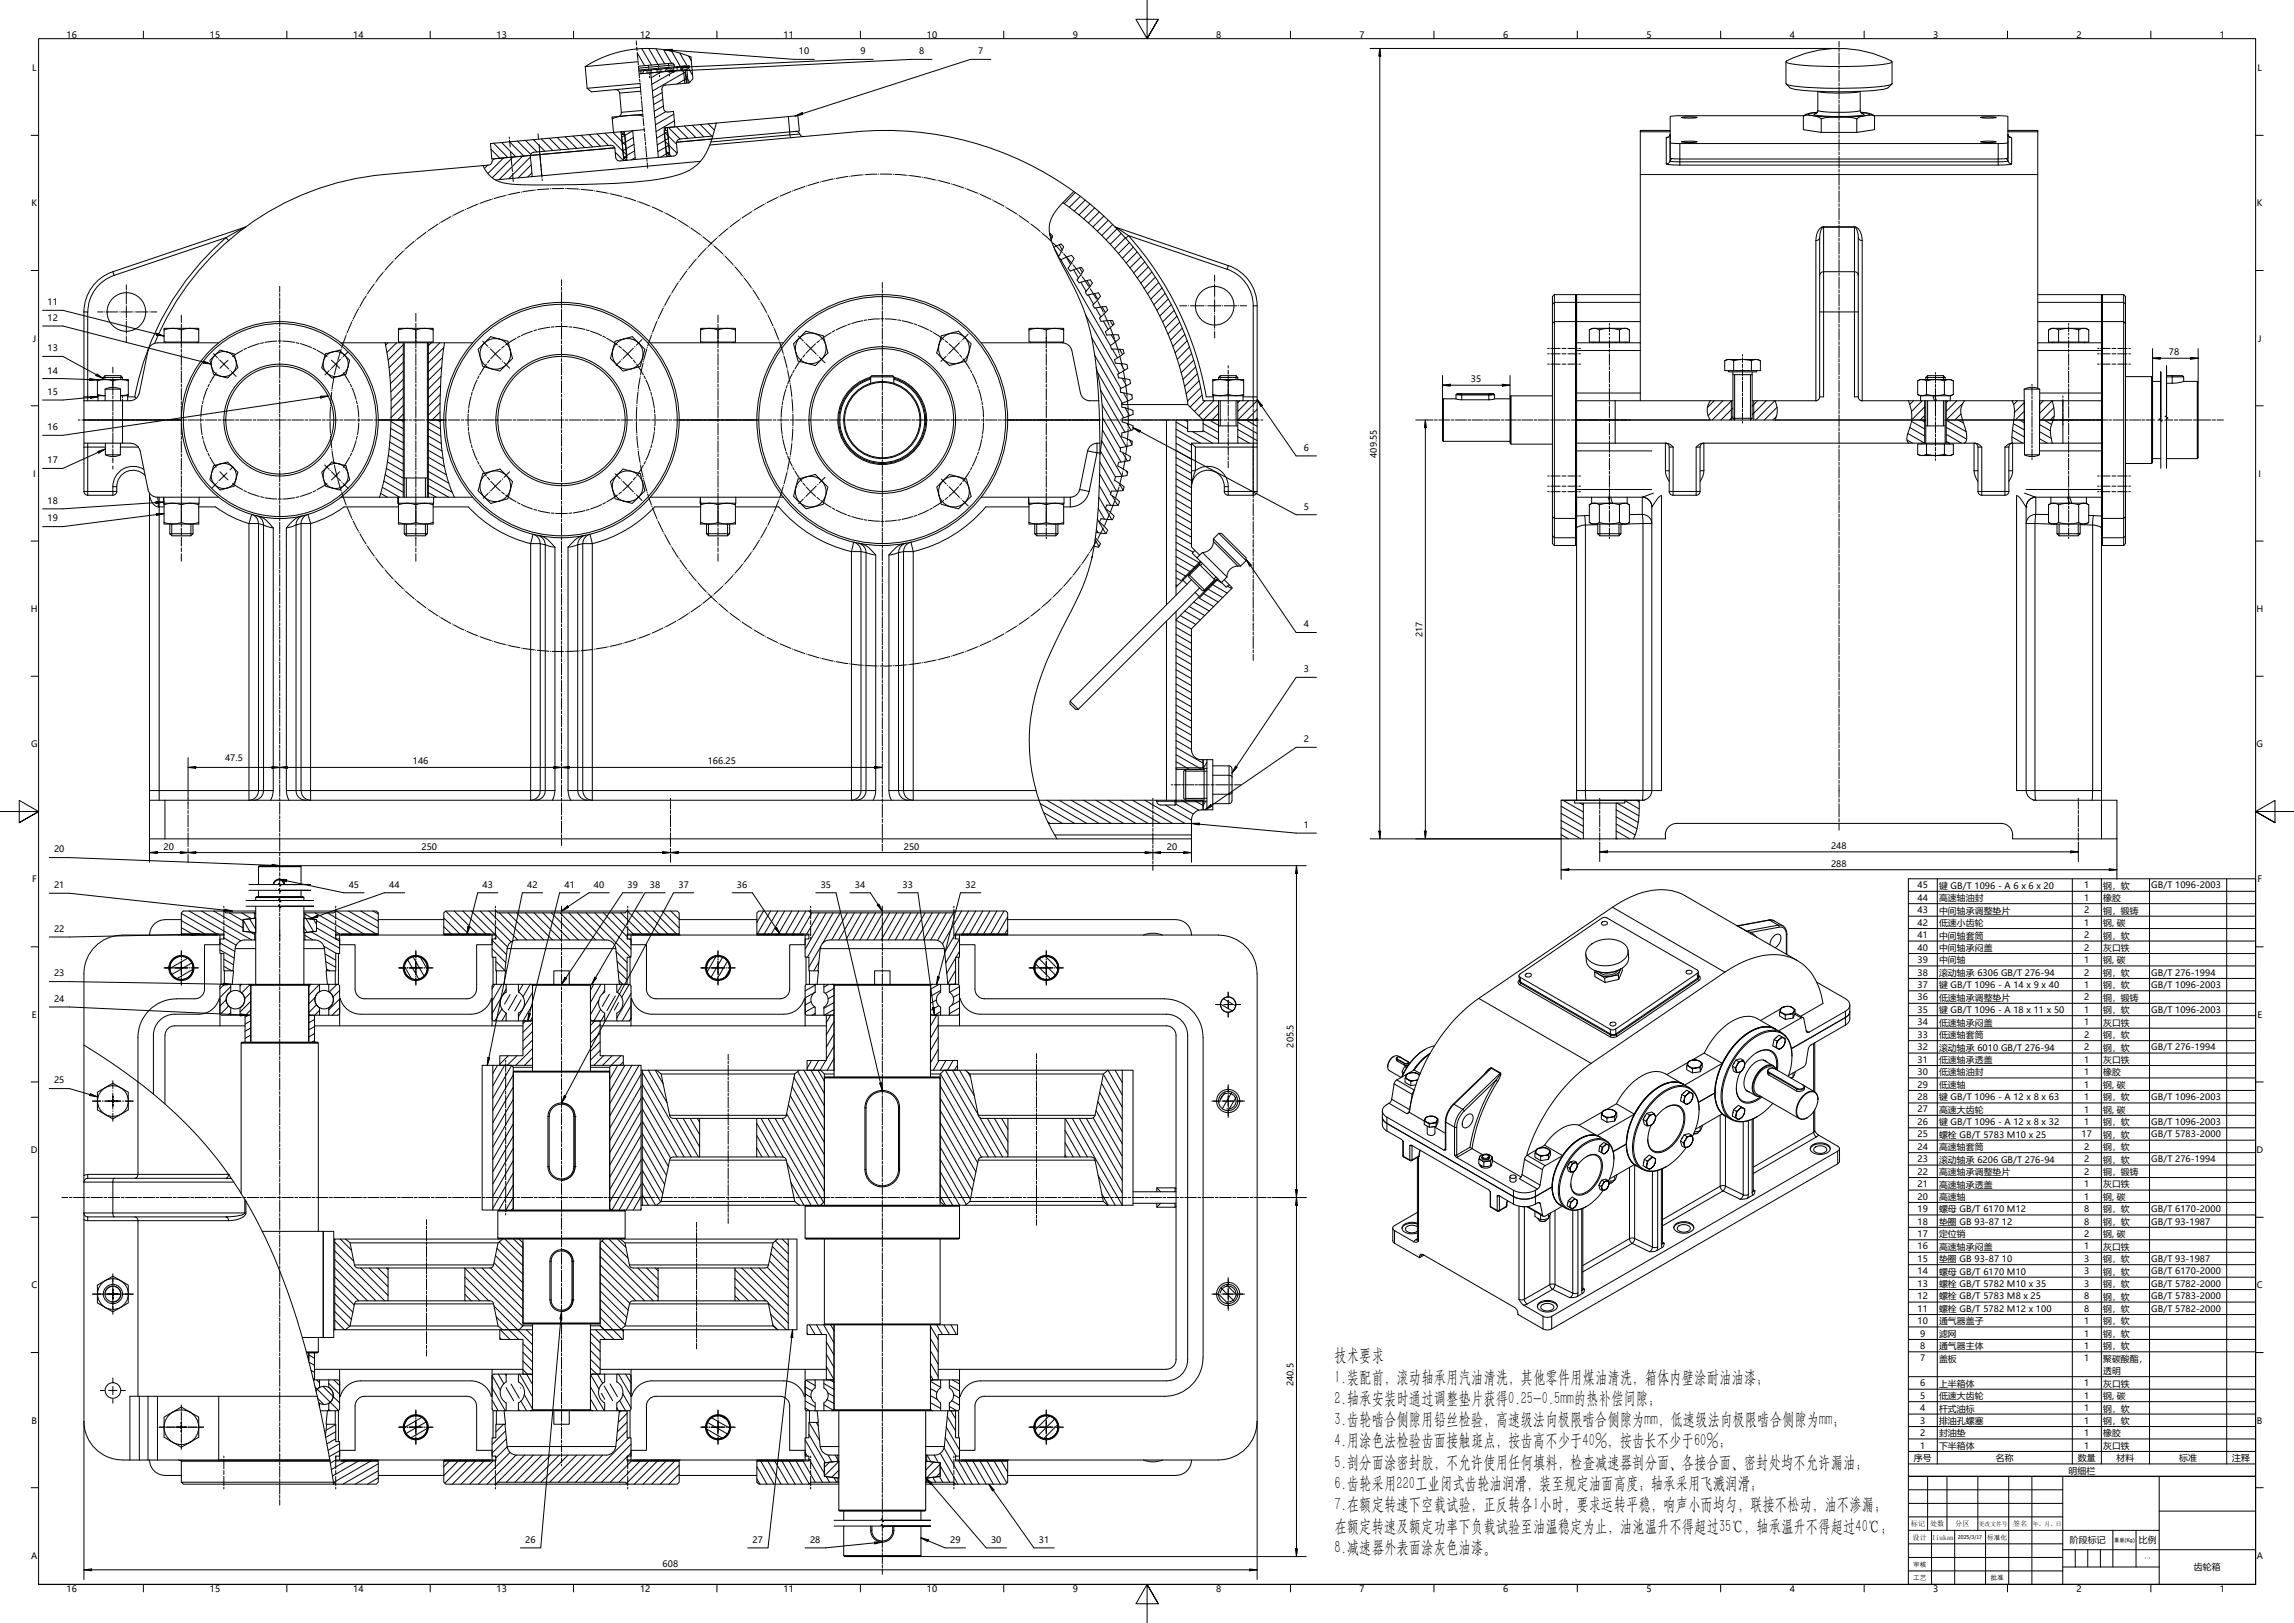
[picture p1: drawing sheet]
<svg xmlns="http://www.w3.org/2000/svg" width="1189mm" height="841mm" viewBox="0 0 1189 841" stroke-linecap="round" stroke-linejoin="round" font-family="sans-serif">
<defs><g id="words">
<g font-size="9.1">
<text x="692" y="705">技术要求</text>
<text x="692" y="716">1.装配前，滚动轴承用汽油清洗，其他零件用煤油清洗，箱体内壁涂耐油油漆；</text>
<text x="692" y="727">2.轴承安装时通过调整垫片获得0.25-0.5mm的热补偿间隙；</text>
<text x="692" y="738">3.齿轮啮合侧隙用铅丝检验，高速级法向极限啮合侧隙为mm，低速级法向极限啮合侧隙为mm；</text>
<text x="692" y="750">4.用涂色法检验齿面接触斑点，按齿高不少于40%，按齿长不少于60%；</text>
<text x="692" y="761">5.剖分面涂密封胶，不允许使用任何填料，检查减速器剖分面、各接合面、密封处均不允许漏油；</text>
<text x="692" y="772">6.齿轮采用220工业闭式齿轮油润滑，装至规定油面高度；轴承采用飞溅润滑；</text>
<text x="692" y="783">7.在额定转速下空载试验，正反转各1小时，要求运转平稳，响声小而均匀，联接不松动，油不渗漏；</text>
<text x="692" y="794">在额定转速及额定功率下负载试验至油温稳定为止，油池温升不得超过35℃，轴承温升不得超过40℃；</text>
<text x="692" y="805">8.减速器外表面涂灰色油漆。</text>
</g>
<g font-size="4.6">
<text x="34" y="20">16</text>
<text x="109" y="20">15</text>
<text x="183" y="20">14</text>
<text x="257" y="20">13</text>
<text x="332" y="20">12</text>
<text x="406" y="20">11</text>
<text x="480" y="20">10</text>
<text x="556" y="20">9</text>
<text x="630" y="20">8</text>
<text x="705" y="20">7</text>
<text x="779" y="20">6</text>
<text x="853" y="20">5</text>
<text x="928" y="20">4</text>
<text x="1002" y="20">3</text>
<text x="1076" y="20">2</text>
<text x="1150" y="20">1</text>
<text x="414" y="28">10</text>
<text x="446" y="28">9</text>
<text x="476" y="28">8</text>
<text x="507" y="28">7</text>
<text x="17" y="37">L</text>
<text x="1170" y="37">L</text>
<text x="16" y="107">K</text>
<text x="1170" y="107">K</text>
<text x="25" y="158">11</text>
<text x="25" y="166">12</text>
<text x="17" y="177">J</text>
<text x="1170" y="177">J</text>
<text x="25" y="182">13</text>
<text x="1124" y="184">78</text>
<text x="25" y="194">14</text>
<text x="762" y="198">35</text>
<text x="25" y="205">15</text>
<text x="25" y="223">16</text>
<text x="676" y="234">6</text>
<text x="713" y="237" transform="rotate(-90 713 237)">409.55</text>
<text x="25" y="240">17</text>
<text x="17" y="247">I</text>
<text x="1170" y="247">I</text>
<text x="25" y="261">18</text>
<text x="676" y="264">5</text>
<text x="25" y="270">19</text>
<text x="16" y="317">H</text>
<text x="1169" y="317">H</text>
<text x="676" y="325">4</text>
<text x="737" y="330" transform="rotate(-90 737 330)">217</text>
<text x="676" y="348">3</text>
<text x="16" y="387">G</text>
<text x="676" y="385">2</text>
<text x="1169" y="387">G</text>
<text x="117" y="394">47.5</text>
<text x="214" y="396">146</text>
<text x="367" y="396">166.25</text>
<text x="676" y="429">1</text>
<text x="28" y="442">20</text>
<text x="85" y="440">20</text>
<text x="218" y="440">250</text>
<text x="468" y="440">250</text>
<text x="605" y="440">20</text>
<text x="949" y="440">248</text>
<text x="949" y="449">288</text>
<text x="17" y="457">F</text>
<text x="28" y="460">21</text>
<text x="181" y="460">45</text>
<text x="202" y="460">44</text>
<text x="250" y="460">43</text>
<text x="273" y="460">42</text>
<text x="293" y="460">41</text>
<text x="308" y="460">40</text>
<text x="325" y="460">39</text>
<text x="337" y="460">38</text>
<text x="352" y="460">37</text>
<text x="382" y="460">36</text>
<text x="425" y="460">35</text>
<text x="443" y="460">34</text>
<text x="468" y="460">33</text>
<text x="500" y="460">32</text>
<text x="994" y="460">45</text>
<text x="1005" y="461">键 GB/T 1096 - A 6 x 6 x 20</text>
<text x="1080" y="460">1</text>
<text x="1090" y="461">钢，软</text>
<text x="1115" y="460">GB/T 1096-2003</text>
<text x="1170" y="457">F</text>
<text x="994" y="467">44</text>
<text x="1005" y="467">高速轴油封</text>
<text x="1080" y="467">1</text>
<text x="1090" y="467">橡胶</text>
<text x="994" y="473">43</text>
<text x="1005" y="473">中间轴承调整垫片</text>
<text x="1080" y="473">2</text>
<text x="1090" y="473">铜，锻铸</text>
<text x="994" y="480">42</text>
<text x="1005" y="480">低速小齿轮</text>
<text x="1080" y="480">1</text>
<text x="1090" y="480">钢, 碳</text>
<text x="28" y="483">22</text>
<text x="994" y="486">41</text>
<text x="1005" y="486">中间轴套筒</text>
<text x="1080" y="486">2</text>
<text x="1090" y="486">钢，软</text>
<text x="994" y="493">40</text>
<text x="1005" y="493">中间轴承闷盖</text>
<text x="1080" y="493">2</text>
<text x="1090" y="493">灰口铁</text>
<text x="994" y="499">39</text>
<text x="1005" y="499">中间轴</text>
<text x="1080" y="499">1</text>
<text x="1090" y="499">钢, 碳</text>
<text x="28" y="506">23</text>
<text x="994" y="506">38</text>
<text x="1005" y="506">滚动轴承 6306 GB/T 276-94</text>
<text x="1080" y="506">2</text>
<text x="1090" y="506">钢，软</text>
<text x="1115" y="506">GB/T 276-1994</text>
<text x="994" y="512">37</text>
<text x="1005" y="512">键 GB/T 1096 - A 14 x 9 x 40</text>
<text x="1080" y="512">1</text>
<text x="1090" y="512">钢，软</text>
<text x="1115" y="512">GB/T 1096-2003</text>
<text x="28" y="519">24</text>
<text x="994" y="518">36</text>
<text x="1005" y="519">低速轴承调整垫片</text>
<text x="1080" y="518">2</text>
<text x="1090" y="519">铜，锻铸</text>
<text x="17" y="527">E</text>
<text x="994" y="525">35</text>
<text x="1005" y="525">键 GB/T 1096 - A 18 x 11 x 50</text>
<text x="1080" y="525">1</text>
<text x="1090" y="525">钢，软</text>
<text x="1115" y="525">GB/T 1096-2003</text>
<text x="1170" y="527">E</text>
<text x="994" y="531">34</text>
<text x="1005" y="532">低速轴承闷盖</text>
<text x="1080" y="531">1</text>
<text x="1090" y="532">灰口铁</text>
<text x="994" y="538">33</text>
<text x="1005" y="538">低速轴套筒</text>
<text x="1080" y="538">2</text>
<text x="1090" y="538">钢，软</text>
<text x="670" y="543" transform="rotate(-90 670 543)">205.5</text>
<text x="994" y="544">32</text>
<text x="1005" y="544">滚动轴承 6010 GB/T 276-94</text>
<text x="1080" y="544">2</text>
<text x="1090" y="544">钢，软</text>
<text x="1115" y="544">GB/T 276-1994</text>
<text x="994" y="551">31</text>
<text x="1005" y="551">低速轴承透盖</text>
<text x="1080" y="551">1</text>
<text x="1090" y="551">灰口铁</text>
<text x="994" y="557">30</text>
<text x="1005" y="557">低速轴油封</text>
<text x="1080" y="557">1</text>
<text x="1090" y="557">橡胶</text>
<text x="28" y="561">25</text>
<text x="994" y="564">29</text>
<text x="1005" y="564">低速轴</text>
<text x="1080" y="564">1</text>
<text x="1090" y="564">钢, 碳</text>
<text x="994" y="570">28</text>
<text x="1005" y="570">键 GB/T 1096 - A 12 x 8 x 63</text>
<text x="1080" y="570">1</text>
<text x="1090" y="570">钢，软</text>
<text x="1115" y="570">GB/T 1096-2003</text>
<text x="994" y="576">27</text>
<text x="1005" y="577">高速大齿轮</text>
<text x="1080" y="577">1</text>
<text x="1090" y="577">钢, 碳</text>
<text x="994" y="583">26</text>
<text x="1005" y="583">键 GB/T 1096 - A 12 x 8 x 32</text>
<text x="1080" y="583">1</text>
<text x="1090" y="583">钢，软</text>
<text x="1115" y="583">GB/T 1096-2003</text>
<text x="994" y="589">25</text>
<text x="1005" y="590">螺栓 GB/T 5783 M10 x 25</text>
<text x="1079" y="589">17</text>
<text x="1090" y="590">钢，软</text>
<text x="1115" y="589">GB/T 5783-2000</text>
<text x="16" y="597">D</text>
<text x="994" y="596">24</text>
<text x="1005" y="596">高速轴套筒</text>
<text x="1080" y="596">2</text>
<text x="1090" y="596">钢，软</text>
<text x="1169" y="597">D</text>
<text x="994" y="602">23</text>
<text x="1005" y="602">滚动轴承 6206 GB/T 276-94</text>
<text x="1080" y="602">2</text>
<text x="1090" y="602">钢，软</text>
<text x="1115" y="602">GB/T 276-1994</text>
<text x="994" y="609">22</text>
<text x="1005" y="609">高速轴承调整垫片</text>
<text x="1080" y="609">2</text>
<text x="1090" y="609">铜，锻铸</text>
<text x="994" y="615">21</text>
<text x="1005" y="615">高速轴承透盖</text>
<text x="1080" y="615">1</text>
<text x="1090" y="615">灰口铁</text>
<text x="994" y="622">20</text>
<text x="1005" y="622">高速轴</text>
<text x="1080" y="622">1</text>
<text x="1090" y="622">钢, 碳</text>
<text x="994" y="628">19</text>
<text x="1005" y="628">螺母 GB/T 6170 M12</text>
<text x="1080" y="628">8</text>
<text x="1090" y="628">钢，软</text>
<text x="1115" y="628">GB/T 6170-2000</text>
<text x="994" y="635">18</text>
<text x="1005" y="635">垫圈 GB 93-87</text>
<text x="1037" y="635">12</text>
<text x="1080" y="635">8</text>
<text x="1090" y="635">钢，软</text>
<text x="1115" y="635">GB/T 93-1987</text>
<text x="994" y="641">17</text>
<text x="1005" y="641">定位销</text>
<text x="1080" y="641">2</text>
<text x="1090" y="641">钢, 碳</text>
<text x="994" y="647">16</text>
<text x="1005" y="648">高速轴承闷盖</text>
<text x="1080" y="647">1</text>
<text x="1090" y="648">灰口铁</text>
<text x="994" y="654">15</text>
<text x="1080" y="654">3</text>
<text x="1115" y="654">GB/T 93-1987</text>
<text x="1005" y="654">垫圈 GB 93-87</text>
<text x="1037" y="654">10</text>
<text x="1090" y="654">钢，软</text>
<text x="994" y="660">14</text>
<text x="1005" y="660">螺母 GB/T 6170 M10</text>
<text x="1080" y="660">3</text>
<text x="1090" y="661">钢，软</text>
<text x="1115" y="660">GB/T 6170-2000</text>
<text x="16" y="668">C</text>
<text x="994" y="667">13</text>
<text x="1005" y="667">螺栓 GB/T 5782 M10 x 35</text>
<text x="1080" y="667">3</text>
<text x="1090" y="667">钢，软</text>
<text x="1115" y="667">GB/T 5782-2000</text>
<text x="1170" y="668">C</text>
<text x="994" y="673">12</text>
<text x="1005" y="673">螺栓 GB/T 5783 M8 x 25</text>
<text x="1080" y="673">8</text>
<text x="1090" y="673">钢，软</text>
<text x="1115" y="673">GB/T 5783-2000</text>
<text x="994" y="680">11</text>
<text x="1005" y="680">螺栓 GB/T 5782 M12 x 100</text>
<text x="1080" y="680">8</text>
<text x="1090" y="680">钢，软</text>
<text x="1115" y="680">GB/T 5782-2000</text>
<text x="994" y="686">10</text>
<text x="1005" y="686">通气器盖子</text>
<text x="1080" y="686">1</text>
<text x="1090" y="686">钢，软</text>
<text x="995" y="693">9</text>
<text x="1005" y="693">滤网</text>
<text x="1080" y="693">1</text>
<text x="1090" y="693">钢，软</text>
<text x="995" y="699">8</text>
<text x="1005" y="699">通气器主体</text>
<text x="1080" y="699">1</text>
<text x="1090" y="699">钢，软</text>
<text x="995" y="706">7</text>
<text x="1005" y="706">盖板</text>
<text x="1080" y="706">1</text>
<text x="1090" y="706">聚碳酸酯，</text>
<text x="1090" y="712">透明</text>
<text x="670" y="718" transform="rotate(-90 670 718)">240.5</text>
<text x="995" y="718">6</text>
<text x="1005" y="719">上半箱体</text>
<text x="1080" y="718">1</text>
<text x="1090" y="719">灰口铁</text>
<text x="995" y="725">5</text>
<text x="1005" y="725">低速大齿轮</text>
<text x="1080" y="725">1</text>
<text x="1090" y="725">钢, 碳</text>
<text x="995" y="731">4</text>
<text x="1005" y="731">杆式油标</text>
<text x="1080" y="731">1</text>
<text x="1090" y="731">钢，软</text>
<text x="16" y="738">B</text>
<text x="995" y="738">3</text>
<text x="1005" y="738">排油孔螺塞</text>
<text x="1080" y="738">1</text>
<text x="1090" y="738">钢，软</text>
<text x="1170" y="738">B</text>
<text x="995" y="744">2</text>
<text x="1005" y="744">封油垫</text>
<text x="1080" y="744">1</text>
<text x="1090" y="744">橡胶</text>
<text x="995" y="751">1</text>
<text x="1005" y="751">下半箱体</text>
<text x="1080" y="751">1</text>
<text x="1090" y="751">灰口铁</text>
<text x="992" y="757">序号</text>
<text x="1034" y="757">名称</text>
<text x="1077" y="757">数量</text>
<text x="1097" y="757">材料</text>
<text x="1129" y="757">标准</text>
<text x="1157" y="757">注释</text>
<text x="1072" y="764">明细栏</text>
<text x="272" y="799">26</text>
<text x="390" y="799">27</text>
<text x="420" y="799">28</text>
<text x="492" y="799">29</text>
<text x="514" y="799">30</text>
<text x="538" y="799">31</text>
<text x="1073" y="800">阶段标记</text>
<text x="1108" y="800">比例</text>
<text x="16" y="808">A</text>
<text x="1170" y="808">A</text>
<text x="343" y="812">608</text>
<text x="1137" y="814">齿轮箱</text>
<text x="34" y="825">16</text>
<text x="109" y="825">15</text>
<text x="183" y="825">14</text>
<text x="257" y="825">13</text>
<text x="332" y="825">12</text>
<text x="406" y="825">11</text>
<text x="480" y="825">10</text>
<text x="556" y="825">9</text>
<text x="630" y="825">8</text>
<text x="705" y="825">7</text>
<text x="779" y="825">6</text>
<text x="853" y="825">5</text>
<text x="928" y="825">4</text>
<text x="1002" y="825">3</text>
<text x="1076" y="825">2</text>
<text x="1150" y="825">1</text>
</g>
<g font-size="3.7">
<text x="990" y="791">标记</text>
<text x="1000" y="791">处数</text>
<text x="1013" y="791">分区</text>
<text x="1043" y="791">签名</text>
<text x="991" y="798">设计</text>
<text x="1001" y="798">liukan</text>
</g>
<g font-size="3.4">
<text x="1030" y="798">标准化</text>
<text x="992" y="812">审核</text>
<text x="992" y="819">工艺</text>
<text x="1032" y="819">批准</text>
</g>
<g font-size="3">
<text x="1026" y="791">更改文件号</text>
<text x="1054" y="791">年、月、日</text>
</g>
<g font-size="2.7">
<text x="1015" y="797">2025/3/17</text>
<text x="1096" y="799">重量(Kg)</text>
</g>
<text font-size="1.3" x="1112" y="808">1 : 1</text>
</g></defs>
<g fill="none" stroke="#000" stroke-width=".52">
<path d="M330 27l4 7M333 25l5 9M334 37l-1 1M336 25l5 8M338 36l-1 1M340 25l4 8M343 37l-6 3M344 26l4 7M345 36l-1 1M348 26l5 8M349 35l-1 2M350 37l-12 7"/>
<path d="M352 28l7 11M353 35h.1M355 38l-17 9M355 39l2 4M357 29l1 2M343 48l-5 3M343 51l-4 3M344 55l-5 3M345 58l-6 3M349 59l-9 6M356 41l-5 3M254 77l5 5"/>
<path d="M256 74l7 8M260 74l7 7M264 73l7 8M268 73l7 7M272 73l6 6M276 72l6 6M281 72l6 6M285 72l6 6M289 71l6 6M293 71l6 6M297 71l6 5M301 70l6 6"/>
<path d="M305 70l6 6M309 69l6 6M313 69l12 11M318 69l6 6M319 79l4 4M322 68l2 2M328 68l-6 3M328 71l-6 4M329 75l-6 3M329 78l-6 4M344 69l7 6M345 73l6 6"/>
<path d="M345 78l3 3M346 68l-6 4M346 72l-5 3M346 66l6 6M347 75l-6 4M347 79l-5 2M350 63l-10 5M351 66l5 6M355 65l6 6M359 65l6 6M363 65l6 6M367 64l3 3"/>
<path d="M371 64h.1M253 86l-2 1M255 82h.1M261 82l-8 8M266 81l-11 11M271 81l-12 12M275 81l-11 12M275 85l-6 7M276 90l-3 2M329 82l-2 1M557 100l-5 6M560 102l-6 5"/>
<path d="M562 104l-5 5M565 106l-6 5M567 108l-5 5M570 110l-6 5M572 112l-6 6M574 114l-5 6M577 116l-6 6M579 119l-6 5M544 121l1 2M546 129l3 4M549 127l1 3M550 134l26 45"/>
<path d="M553 133l2 4M556 140l3 4M559 139l2 2M581 121l-6 6M583 123l-5 6M585 126l-5 5M587 128l-5 6M589 131l-5 5M591 133l-5 6M593 136l-5 5M595 138l-6 6M560 146l3 5"/>
<path d="M563 145l2 3M564 153l3 5M567 152l2 3M568 160l2 4M571 159l2 3M597 141l-6 6M599 144l-6 5M600 146l-5 6M602 149l-6 6M604 152l-6 6M605 155l-5 6M607 158l-6 6"/>
<path d="M201 178l-1 1M206 178l-5 5M209 179l-8 8M223 178l-1 1M228 178l-6 6M563 163l17 30M566 175l15 26M572 166l2 5M575 166l2 3M576 174l2 3M609 161l-7 6M610 164l-6 6"/>
<path d="M611 167l-6 6M613 170l-6 6M614 173l-6 6M615 177l-6 6M616 180l-6 6M209 197l-6 6M209 192l-7 7M209 188l-7 7M209 183l-7 8M228 200l-6 6M229 195l-7 7M229 190l-7 7"/>
<path d="M229 185l-7 8M230 180l-8 8M567 184l15 25M569 193l13 23M576 181l3 4M580 181l2 3M581 188l2 4M582 196l2 4M618 183l-7 7M619 187l-7 6M620 190l-7 7M621 194l-7 6"/>
<path d="M621 197l-6 7M203 218l6 4M208 218h1M209 215l-3 3M209 210l-6 6M209 206l-6 6M209 201l-6 6M222 219l6 3M227 218l1 1M228 214l-4 4M228 209l-6 6M228 204l-6 7"/>
<path d="M570 202l13 22M571 210l13 21M571 217l10 16M582 204l3 4M583 211l2 4M584 219l2 4M587 205h.1M609 219l7 3M614 218l2 1M622 201l-6 7M623 205l-6 6M624 219l8 5"/>
<path d="M625 208l-6 5M627 218l5 2M629 208l-8 7M632 214l-4 4M632 210l-8 8M641 219l11 6M642 208l-1 1M646 218l6 3M647 208l-6 5M652 217l-2 1M652 212l-6 6M652 208l-11 10"/>
<path d="M888 208l-3 3M893 208l-8 7M897 208l-10 10M898 216l-2 2M898 211l-6 7M911 208l-3 2M915 208l-7 7M920 208l-10 10M921 216l-2 2M921 211l-7 7M991 218l6 4M992 208l-2 2"/>
<path d="M996 218l1 1M996 208l-5 5M997 215l-2 3M997 211l-6 7M1009 218l10 6M1010 208l-1 1M1014 208l-5 5M1015 218l3 1M1016 214l-3 4M1017 209l-8 9M1043 220l6 3M1046 208l-2 2"/>
<path d="M1047 218l2 1M1049 218h.1M1049 213l-4 5M1049 209l-5 5M1057 220l6 3M1059 208l-2 2M1059 218l4 2M1063 208l-6 6M1064 211l-6 7M1065 216l-3 2M201 239l8 5M201 236l8 4"/>
<path d="M202 233l7 4M202 229l7 4M202 226l7 3M203 222l6 4M222 237l8 5M222 233l8 5M222 230l7 4M222 226l7 4M222 222l6 4M570 239l9 15M570 234l8 13M571 228l11 19"/>
<path d="M571 223l10 16M582 234l2 5M585 228l2 2M609 237l8 5M609 233l8 5M609 230l8 4M609 226l8 5M609 222l13 8M618 224l10 6M624 223l8 5M641 226l7 4M641 223l11 5"/>
<path d="M988 228l3 2M989 225l8 5M990 222l7 4M1009 229l1 1M1009 225l8 5M1009 221l10 7M1043 226l5 4M1043 223l6 3M1057 227l4 3M1057 224l6 3M197 256l4 2M198 253l9 5"/>
<path d="M199 249l10 6M200 246l9 5M200 243l9 5M222 255l4 3M222 252l10 6M222 248l12 7M222 244l11 6M222 241l9 5M569 258l7 11M570 252l6 10M570 246l6 10M576 257l3 5"/>
<path d="M580 250l2 4M584 244v1M609 259l8 5M609 255l8 5M609 252l8 4M609 248l8 5M609 244l8 5M609 241l8 4M567 280l3 3M568 274l1 2M569 269l4 8M569 263l3 6"/>
<path d="M609 277l8 5M609 274l8 4M609 270l8 5M609 266l8 5M609 263l8 4M566 289h.1M609 299l4 2M609 296l6 3M609 292l8 5M609 288l11 6M609 285l13 7M609 281l9 5"/>
<path d="M609 303h1M612 319l8 5M614 317l8 4M616 314l8 5M619 312l8 5M621 310l8 4M623 307l8 5M626 305l8 5M628 303l8 4M630 300l3 2M636 304l2 1M609 340l8 4"/>
<path d="M609 336l8 5M609 332l8 5M609 329l8 4M609 325l8 5M609 321l8 5M609 358l8 5M609 354l8 5M609 351l8 4M609 347l8 5M609 343l8 5M609 376l8 5M609 373l8 4"/>
<path d="M609 369l8 5M609 365l8 5M609 362l8 4M609 398l1 1M609 395l7 4M609 391l14 8M609 387l15 8M609 384l8 4M609 380l8 5M625 395l-1 3M539 416l18 11M542 415l21 12"/>
<path d="M549 415l21 12M555 415l21 12M562 415l20 12M568 415l21 12M574 415l21 12M581 415l20 12M587 415l21 12M593 415l21 12M604 417l13 8M609 417l9 5M612 415l9 5M619 415l5 2 1-2"/>
<path d="M809 418l12 6M810 415l11 6M819 416l2 1M838 420l11 6M838 416l11 7M842 415l8 4M848 415l2 1M541 421l10 6M543 426l1 1M809 432l4 3M809 429l10 6M809 425l12 7"/>
<path d="M809 421l12 7M838 434v1M838 431l7 4M838 427l9 6M838 423l10 6M94 477l12 7-1 1M94 473l19 11-1 1M98 472l27 16M104 472l26 15M111 472l15 9M119 473l7 4M125 473l5 3"/>
<path d="M126 477l4 6M129 476l4 6M132 473h.1M158 474l5 2M159 476l3 7M162 476l2 3M163 473l19 11v1M164 477l12 7M170 473l19 11-1 1M174 472l21 12M181 472l15 9M187 472l9 5"/>
<path d="M193 472l3 2M230 476l8 8M231 472l12 12M235 472l12 12M240 472l12 12M244 472l12 12M249 472l16 16M253 472l15 15M259 473l14 14M263 473l14 14M268 473l14 14M272 473l14 14"/>
<path d="M277 473l14 14M281 473l14 14M286 473l14 14M290 473l14 14M295 473l14 14M299 473l14 14M304 473l23 23M308 473l19 19M313 473l12 12M317 473l11 11M322 473l11 11M325 472l12 12"/>
<path d="M330 472l12 12M334 472l12 12M339 472l12 12M343 472l9 9M348 472l4 4M396 472l-4 6M399 472l-7 12M403 472l-7 12M407 472l-7 12M410 472l-7 12M414 472l-7 12M418 472l-7 12"/>
<path d="M421 473l-7 11M424 473l-6 11M428 473l-11 19M432 473l-14 23M435 473l-9 16M439 473l-8 14M443 473l-8 14M446 473l-8 14M450 473l-8 14M454 473l-8 14M457 473l-8 14M461 473l-8 14"/>
<path d="M465 473l-8 14M468 473l-8 14M472 473l-8 14M476 473l-8 14M479 473l-8 14M483 473l-8 14M487 473l-8 14M490 473l-8 14M494 473l-8 14M498 472l-10 17M502 472l-12 22M506 472l-7 12"/>
<path d="M509 472l-7 12M513 472l-8 13M517 472l-7 12M520 472l-7 12M522 475l-5 9M92 496l-2 1M94 481l6 3-1 1M97 497l-9 5M99 499l-10 6M114 492l7 4M114 489l8 4M116 497l5 3"/>
<path d="M116 486l6 4M130 483l2 1M157 480l2 3M158 485l4 2M161 483l15 8M164 481l12 7M168 490l6 4M168 494l6 4M169 498l5 3M195 484l-1 1M211 497l6 10M214 496l6 10"/>
<path d="M218 496l3 6M230 480l4 4M233 484l1 1M240 484v1M246 484l1 1M252 484l1 1M255 492l7 7M255 487l8 8M257 498l5 5M257 485l6 6M319 493l6 6M320 498l5 5"/>
<path d="M326 487h1M328 484l1 1M335 484l1 1M341 484l1 1M347 484l1 1M371 496l-4 8M374 496l-5 10M377 498l-5 9M394 484l-1 1M398 484v1M403 484l-1 1M407 484v1"/>
<path d="M412 484l-1 1M416 484v1M424 499l-2 4M425 491l-6 10M495 496l-4 8M497 487l-7 12M497 493l-2 3M502 484l-1 1M510 484v1M515 484l-1 1M519 484v1M522 481l-1 3"/>
<path d="M537 499l7 8M539 497l8 8M542 496l6 6M100 502l-8 5M116 501l4 2M116 510l-2 2M117 518l-3 3M120 511l-6 6M125 510l-1 1M130 510l-5 5M130 514l-3 4M130 519l-6 5"/>
<path d="M161 510l-1 1M163 517l-3 3M166 510l-6 6M169 502l2 1M175 510l-4 4M176 518l-6 5M176 513l-3 4M210 501l3 6M256 510l-1 3M257 503h.1M260 517l-5 8M260 510l-5 9"/>
<path d="M262 512l-2 4M264 515l-3 5M268 516l-5 7M270 518l-3 6M271 510l-2 4M275 510l-4 7M276 514l-7 13M308 510l-2 3M310 518l-4 8M311 510l-5 9M313 513l-1 2M316 515l-4 7"/>
<path d="M319 516l-4 8M320 503l5 5M321 520l-3 3M321 508l2 2M322 510l-2 4M326 510l-4 7M327 515l-7 13M378 503l-2 3M420 519l-3 2M422 514l-5 3M422 510l-5 3M430 510l-3 2"/>
<path d="M432 519l-5 4M432 516l-3 2M432 512l-4 3M485 518l-3 2M487 510l-5 3M487 513l-5 3M493 510l-1 1M495 503l-4 7M495 509v1M497 519l-4 2M497 515l-3 2M497 511l-5 3"/>
<path d="M537 504l3 3M634 518l6 3M118 521l-4 5M120 525l-2 1M129 526l-2 1M130 523l-3 3M130 540h.1M130 536l-3 2M130 533l-3 1M130 529l-3 2M160 526h.1M163 539l-1 1"/>
<path d="M163 536l-3 1M163 532l-3 2M163 528l-3 2M164 521l-4 4M166 524l-3 2M176 522l-4 4M260 523l-4 6M262 525l-2 4M272 529l-1 1M276 521l-5 8M276 527l-1 2M276 539l-5 5"/>
<path d="M276 534l-5 5M276 530l-5 5M308 529l-2 2M311 540l-5 5M311 535l-5 5M311 531l-5 5M311 523l-3 6M313 526l-2 3M327 521l-5 8M327 528l-1 1M422 522l-5 2M422 525l-1 1"/>
<path d="M430 526l-2 4M432 523l-5 3M432 529l-4 7M432 536l-4 7M485 526l-3 6M486 531l-4 7M486 537l-4 7M486 521l-4 3M487 524l-3 2M497 522l-5 3M633 520l6 4M258 552l-3 4"/>
<path d="M261 552l-6 11M263 547l-4 4M265 552l-10 17M266 557l-11 18M268 547l-5 5M276 548l-4 4M276 543l-9 9M311 544l-5 5M313 547l-5 5M317 547l-5 5M320 552l-4 7M322 547l-5 5"/>
<path d="M323 550l-2 2M324 552l-8 14M327 552l-11 20M331 552l-15 26M332 557l-16 28M333 556l25 44M336 555l10 16M340 555l4 7M411 558l16 28M413 555l14 24M417 555l10 18M420 555l7 12"/>
<path d="M421 550l-3 4M424 555l3 5M424 550l-3 5M428 550l-3 5M432 542l-4 7M432 548l-3 7M486 544l-4 7M487 550l-3 5M487 556l25 44M490 555l26 45M490 550l-3 5M494 555l13 23"/>
<path d="M494 550l-3 5M496 552l-1 3M497 555l8 13M502 556l1 2M572 557l10 17M574 555l8 12M578 555l4 6M582 555h.1M266 563l-11 19M266 570l-11 18M266 576l-11 18M332 563l-16 28"/>
<path d="M332 569l-16 28M332 576l-16 28M333 575l15 25M333 568l18 32M333 562l22 38M350 580l12 20M354 580l9 14M358 580l5 8M361 580l2 2M394 580l12 20M398 580l26 45M402 580l25 43"/>
<path d="M405 580l22 37M408 577l19 34M409 572l18 33M410 568l17 30M411 563l16 29M487 575l19 32M487 569l20 34M487 563l22 37M508 579l12 21M512 580l10 18M515 580l7 12M519 580l3 5"/>
<path d="M552 580l12 20M556 580l26 44M559 580l23 38M563 580l19 32M567 579l15 26M568 575l14 24M569 571l13 22M570 566l12 20M571 561l11 19M635 566l-3 5M638 566l-5 9M641 568l-4 8"/>
<path d="M266 582l-11 19M266 589l-11 18M266 595l-11 19M332 582l-16 28M332 588l-16 28M332 595l-16 28M333 594l11 20M333 587l12 22M333 581l13 23M392 595l3 5M392 588l7 12M392 582l10 18"/>
<path d="M487 594l16 27M487 588l17 29M487 582l18 30M552 598l1 2M552 592l4 8M552 586l8 14M266 601l-11 19M266 608l-11 18M266 614l-7 13M332 601l-15 26M332 607l-11 20M332 614l-7 13"/>
<path d="M333 619l3 6M333 613l7 12M333 606l9 17M333 600l10 18M408 603l12 22M410 613l7 12M487 620l3 5M487 613l7 12M487 607l10 18M487 601l14 23M569 609l9 16M571 619l3 6"/>
<path d="M266 620l-4 7M332 620l-4 7M332 626v1M412 622v1M173 657l17 17M173 653l22 21M173 648l26 26M173 644l10 10M176 642l6 6M187 657l14 14M191 657l10 10M196 657l5 5"/>
<path d="M200 657l1 1M241 657l30 30M245 657l26 26M250 657l21 21M254 657l17 17M256 654l15 15M257 651l14 14M257 647l14 13M259 644l12 12M262 642l9 9M266 642l5 5M311 660l15 15"/>
<path d="M311 655l19 19M311 651l23 23M311 646l28 28M312 643l29 29M316 642l10 10M320 642l4 4M331 657l10 11M335 657l6 6M340 657l1 2M381 658l16 16M384 657l24 24M389 657l19 20"/>
<path d="M393 657l15 15M398 657l10 11M399 653l9 10M399 650l9 9M400 646l8 8M402 643l6 7M405 642l3 3M173 680l8 7M173 675l9 9M173 671l10 9M173 666l11 10M173 662l13 12"/>
<path d="M241 671l3 3M241 666l8 8M241 662l12 12M256 677l20 20M311 678l11 11M311 673l13 13M311 669l14 14M311 664l15 15M381 671l2 3M381 667l7 7M381 662l11 12M398 675l10 11"/>
<path d="M632 671l4 5M633 667l7 7M636 666l5 5M173 689h1M173 684l5 5M257 682l12 12M259 693l1 1M259 689l5 5M271 696l5 5M273 689l3 3M306 700l5 5M306 695l5 5"/>
<path d="M306 691l5 5M309 689l5 5M311 687l7 7M311 682l12 12M322 689l1 1M399 681l8 8M400 687l3 2M418 691l1 1M419 687l3 5M423 687l3 5M427 687l5 9M428 695l4 7"/>
<path d="M430 687l2 3M482 694l4 7M482 687l4 7M482 700l4 7M485 687l3 5M489 687l3 5M493 687l3 5M160 702l3 2M160 706l3 1M161 710l2 1M162 714l1 1M163 719l12 12"/>
<path d="M164 715l2 2M167 718l6 6M170 717l6 5M173 715l3 3M255 719l7 12M255 713l4 7M258 712l3 5M262 712v1M262 719l4 7M265 717l4 8M269 712l7 12M270 719h.1"/>
<path d="M271 710l2 2M271 705l5 5M271 701l5 5M273 712l3 5M306 709l3 3M306 704l5 5M306 719l7 12M306 713l4 7M310 712l2 5M313 718l4 8M313 712h.1M316 717l4 7"/>
<path d="M321 712l6 11M324 712l3 5M417 719l4 2M418 715l4 3M427 717l5 3M428 714l1 1M428 708l4 7M428 702l4 7M430 715l2 1M482 720l4 1M482 713l2 2M482 706l4 7"/>
<path d="M482 716l5 3M487 715h.1M492 718l5 3M494 715l3 2M165 725l3 3M165 728h1M170 730l1 1M173 724l3 3M174 738l-5 3M219 734l-10 6M221 737l-10 6M255 726l3 5"/>
<path d="M261 738l-4 4M269 730v1M270 726l3 5M272 723l4 7M306 725l4 6M312 722l1 3M320 730l1 1M321 726l3 5M322 731l-1 1M323 722l4 8M325 737l-5 5M325 732l-5 5"/>
<path d="M367 737l10 6M369 735l9 5M374 734l2 1M417 730l3 1M417 726l5 3M417 722l3 2M419 737l6 10M423 737l1 2M427 728l5 3M429 725l3 2M429 722l3 2M482 727l5 3"/>
<path d="M482 723l4 2M482 731h1M490 740l7 11M491 734l4 8M492 729l4 2M493 731l2 4M493 726l4 2M494 723l3 1M544 734l-8 7M547 735l-9 9M548 738l-7 7M174 757l-3 1"/>
<path d="M174 746l-5 2M174 742l-5 3M176 752l-5 3M176 748l-6 4M179 757h.1M179 757l-7 5M183 757h1M186 757l-14 8M188 757h.1M192 757h1M192 757l-19 11M196 759l-18 10"/>
<path d="M221 740l-8 5M231 757h.1M233 757l-3 3M235 757h.1M237 757l-7 8M239 757h-1M242 757l-11 12M242 757h.1M246 757h.1M246 757l-12 12M250 757h-1M251 757l-12 12"/>
<path d="M253 757h.1M255 757l-12 12M262 741l-7 8M262 746l-7 7M263 750l-6 5M264 753l-16 16M267 754l-15 15M272 754l-15 15M276 754l-14 14M281 754l-14 14M285 754l-14 14M290 754l-14 14"/>
<path d="M294 754l-14 14M299 754l-14 14M303 754l-14 14M308 754l-14 14M312 754l-14 14M325 755l-13 13M325 741l-6 6M326 745l-23 23M327 753l-2 2M327 748l-20 20M327 757l-11 11M330 757h.1"/>
<path d="M332 757l-11 11M334 757h.1M336 757l-11 12M338 757h-1M341 757l-12 12M341 757h.1M345 757h.1M345 757l-12 12M349 757h-1M350 757l-12 12M352 759l-10 10M366 741l8 4"/>
<path d="M392 760l5 9M394 757l7 12M398 757l7 12M401 757l7 12M405 757l7 12M409 757l7 12M412 757l7 12M416 757l7 11M417 753l1 2M417 746l10 17M419 756l7 12M419 743l9 15"/>
<path d="M429 754l2 4M430 758l-3 2M433 754l1 3M435 757l-8 8M480 757h.1M480 754l2 3M484 758l-4 4M484 754l2 4M487 759l5 9M487 759l-7 7M487 753l9 16M489 750l11 19"/>
<path d="M490 745l5 10M497 757l7 12M500 757l7 12M504 757l7 12M508 757l7 12M511 757l7 12M515 757l7 12M519 757l3 6M522 757h.1M196 766l-6 3M196 762l-12 7M352 764l-5 5"/>
<path d="M392 766l2 3M428 765l2 3M432 766l2 2M435 762l-4 4M480 766l1 2M483 766l2 2M487 765l2 3M487 763l-2 2"/>
</g>
<g fill="none" stroke="#000" stroke-width=".52">
<path d="M371 64l-2 8a27 27 0 0 1-24 20 341 341 0 0 1-54 4h-19a27 27 0 0 1-18-5l-4-5M557 99a40 40 0 0 0-13 16 31 31 0 0 0 6 21 133 133 0 0 1 19 68l1 16a400 400 0 0 1-4 67 132 132 0 0 1-16 40 127 127 0 0 0-17 54 98 98 0 0 0 15 54M578 117a167 167 0 0 1 45 91M200 178a176 176 0 0 1-3 80M230 178a197 197 0 0 0 2 70l3 10M624 208h5M644 208h8M886 208a9 9 0 0 0 0 10M920 208a11 11 0 0 1 0 10M989 208a21 21 0 0 1-1 18v2l1 2M1018 208l-2 5 2 9a8 8 0 0 1 0 8M1043 208l1 5-1 13v4"/>
<path d="M1064 208a17 17 0 0 1-1 13v3l1 6M1120 217v-24v24h-1l2 1h-1v25M1123 216v-26v26h-1l2 1h-1v26M652 230h-35v22M617 389h1M809 415h41a44 44 0 0 1-3 20M129 458h15h1v1l1-1h15h-15M128 470h16l1-1v1h1h16h-16M128 467h16l1-1v1h1h16h-16M129 461h15h1v1l1-1h15h-15M43 542a238 238 0 0 1 75 67M118 609h.1"/>
<path d="M118 609a249 249 0 0 1 36 74 608 608 0 0 1 19 86M432 791h25v-1l1 2v-1h24h-24M432 788h25v-1l1 2v-1h24h-24"/>
</g>
<g fill="none" stroke="#000" stroke-width=".52">
<path d="M331 32l-28 3 1 11 3 2 25-3M332 37l3-1v2h-3zM332 37h-1M332 38h-1M337 38h-2M337 38h.1M337 36h3l1 1-4 1zM337 36h-2M342 36l4-1v2h-3zM342 36h-2M348 35h3v2h-3zM348 35h-2"/>
<path d="M349 35l-18 1M353 35h1v1h-1zM353 35h-2M355 36h-1M358 30a60 60 0 0 0-55 4M358 29l1 12-2 2h-1l-1-7h1l-1-2-6 1v-2h-1l-17 1M926 32v11a38 38 0 0 0 16 3 138 138 0 0 0 38-2M926 32a59 59 0 0 1 55 0 61 61 0 0 1-24 2h-21a16 16 0 0 1-10-2zM981 32l-1 12M319 46l1 1 1 1 1 11-2 1M332 43l-28 3M333 59l-16 2"/>
<path d="M345 44l11-1-1-5-2-2-16 2 4 44 5-1 1-1-1-12h-1v-2h5l-1-8M345 44l-2 2 1 11 2 1h3M349 58h.1M926 44a9 9 0 0 0 8 3 178 178 0 0 0 44-1l2-2M935 60h-69v22h5h165h5l-1-22h-69M942 58l-6 1-1 1a11 11 0 0 1 9 2 45 45 0 0 1 18 0M942 47v10l-1 2M964 47v10l1 2M964 58l6 1 1 1a11 11 0 0 0-9 2M277 79h-2v2M317 61v1M317 61h.1"/>
<path d="M317 62l1 7M318 69l-64 5 1 8 20-1M319 77l-44 4M319 77l-1-1-1-1-40 4M324 68l1 15h-4h-1l-1-1v-5M328 68l1 15h-4l-2-1-1-12h1v-2M333 60a32 32 0 0 0-16 2M334 67l-16 2M351 74l63-6v-8l-70 6 2 15h4l1-2M369 71l-17 1-1 2v5M412 68h2l1 2 2 1M444 68a169 169 0 0 1 134 50l59 20a22 22 0 0 1 15 20v97l-1 1-1 1"/>
<path d="M444 68l-76 7M866 68h-16v140M866 74h3h168h4M866 70h.1M872 73h8zM872 61h8zM935 60v7l9 2v-7M944 69h18M971 60v7l-9 2v-7M1027 73h8zM1027 61h8zM1041 68h15v133"/>
<path d="M1041 70h.1M257 93l19-1-1-11-19 1-2 3-1 1-54 4a142 142 0 0 0-119 88M341 82l-12 1M363 84l-87 8M127 118l-69 23a22 22 0 0 0-15 21v56h51M127 117v1M551 105a158 158 0 0 1 65 105l8 8v6h-8v-6h-7v86l13-13M544 121a1.8 1.8 0 0 1 2 1 1.8 1.8 0 0 1-1 2M546 128h1a2.4 2.4 0 0 1 4 0l-1 3a1.7 1.7 0 0 0-1 3 1.7 1.7 0 0 0 3 0l3-2M555 132a2.1 2.1 0 0 1 1 4l-1 1a1.8 1.8 0 0 0-1 2 1.8 1.8 0 0 0 1 1l3-1a1.8 1.8 0 0 1 3 0 1.8 1.8 0 0 1-1 3v1a1.7 1.7 0 0 0-1 3 1.7 1.7 0 0 0 2 0 2.9 2.9 0 0 1 5 0l-2 4a1.9 1.9 0 0 0-1 1 1.9 1.9 0 0 0 0 2M943 123v83l-1 1-1 1M963 123v83l1 1 1 1"/>
<path d="M564 153l2-1a2.9 2.9 0 0 1 4 1l-2 3a1.8 1.8 0 0 0-1 2 1.8 1.8 0 0 0 0 2l4-1a1.8 1.8 0 0 1 3 1 1.8 1.8 0 0 1-1 2l-1 1a1.9 1.9 0 0 0-2 2 1.9 1.9 0 0 0 1 2l3-1a2 2 0 0 1 3 2M806 153h44M806 153v14l-1 1M806 153l-1 1v14M817 153v130M850 157h-44l-1 1M1056 153h33v25h-33M1101 153v14h-11v102M1101 153l1 1v4M1101 153h-11v4h-34M82 178a5 5 0 0 0-5 4M82 178h31"/>
<path d="M85 171v6h9M86 177v1M89 170l-4 1M89 170h-4v1M89 170l5 1M89 170h9M94 171v6h9v-6M98 170l-4 1M98 170h5v1M98 170l5 1M102 177v1M177 178h30"/>
<path d="M207 171v6h9M207 178h17M207 177v1M209 178v80M211 170l-4 1M211 170h-4v1M211 170l5 1M211 170h9M216 171v6h8v-6M220 170l-4 1M220 170h4v1M220 170l4 1"/>
<path d="M221 178v80M222 178v40h-1h9M224 178h21M224 177v1M251 178l-3 3 1 4M251 178a8 8 0 0 0-2 7M259 176a8 8 0 0 0-8 2M259 176a8 8 0 0 1 5 5M259 176l4 1 1 4M259 176l-5-2-3 4M323 176l5-2 3 4M323 176l-4 1-1 4"/>
<path d="M323 176a8 8 0 0 1 8 2M323 176a8 8 0 0 0-5 5M331 178a8 8 0 0 1 2 7M331 178l3 3-1 4M337 178h69M363 171v6h9M364 177v1M368 170l-5 1M368 170h-5v1M368 170l4 1M368 170h9M372 171v6h9v-6"/>
<path d="M377 170l-5 1M377 170h4v1M377 170l4 1M380 177v1M422 173a8 8 0 0 0-10 10M422 173a8 8 0 0 1 4 13M422 173l-4-1-7 6 1 5M422 173l5 1 2 9-3 3M487 178l-2 5 4 3 3 3 4-1M487 178a8 8 0 0 0 9 10M492 173l5-1 6 6-1 5M492 173l-4 1-1 4"/>
<path d="M492 173a8 8 0 0 1 10 10M492 173a8 8 0 0 0-5 5M509 178h42M533 171v6h9M534 177v1M538 170l-5 1M538 170h-5v1M538 170l4 1M538 170h9M542 171v6h9v-6M547 170l-5 1M547 170h4v1"/>
<path d="M547 170l4 1M550 177v1M551 178a5 5 0 0 1 4 4l5 22a5 5 0 0 0 5 4h4M577 168l-2 2a1.8 1.8 0 0 0-2 3 1.7 1.7 0 0 0 3 0 2.9 2.9 0 0 1 4 2l-3 3a1.9 1.9 0 0 0-1 1 1.9 1.9 0 0 0 0 2M817 167h-11v102l-1-1v-100M817 167v102h-11v14M817 167h33M824 171l1-1h3a3 3 0 0 0 4 0h5l2 1M824 171v6h15M824 171l1-1h18l1 1M826 177v1M829 171v6"/>
<path d="M839 171l3-1 2 1M839 171v6h5v-6M842 177v1M850 178h-33v-25v262M1056 167h34M1062 171l1-1h3a3 3 0 0 0 4 0h5l2 1M1062 171v6h15M1062 171l1-1h18l1 1M1064 177v1M1067 171v6M1077 171l3-1 2 1M1077 171v6h5v-6"/>
<path d="M1080 177v1M1090 167v-10h11l1 1v10M1090 167v102h-1M1090 167v-14h-1v262M53 197v-1l1-1h9v1v1M53 196h10M58 197v4M62 197h-12v8h4l-4-1M62 197h4v8h-4l4-1M62 197h-4h-4h-4M62 197h4M77 182l-5 22a5 5 0 0 1-5 4"/>
<path d="M111 184l-2 3 2 7 3 1M111 184l3-3 7 2 2 8-2 2M111 184a7 7 0 0 0 3 11M111 184a7 7 0 0 1 10 0 7 7 0 0 1 0 9M121 193a7 7 0 0 1-7 2M121 193l-3 3-4-1M169 193a7 7 0 0 0 7 2M169 193l3 3 4-1M172 182a7 7 0 0 1 7 2M172 182a7 7 0 0 0-3 11M172 182l4-1 3 3M172 182l-3 1-2 8 2 2"/>
<path d="M179 184a7 7 0 0 1 1 6M179 184l2 3-1 3M180 190a7 7 0 0 1-4 5M180 190l-1 4-3 1M249 185l1 5 5 1M249 185a8 8 0 0 0 6 6M262 189a8 8 0 0 1-7 2M262 189l-3 3-4-1M264 181a8 8 0 0 1-2 8M264 181l2 5-4 3M318 181l-2 5 4 3M318 181a8 8 0 0 0 2 8"/>
<path d="M320 189a8 8 0 0 0 7 2M320 189l3 3 4-1M333 185a8 8 0 0 1-6 6M333 185l-1 5-5 1M412 183l2 4 4 1M412 183a8 8 0 0 0 6 5M426 186l-3 3-5-1M426 186a8 8 0 0 1-8 2M451 195a23 23 0 0 0-13 36 23 23 0 0 0 38 0 23 23 0 0 0-13-36M451 196a23 23 0 0 0-12 35 23 23 0 0 0 37 0 23 23 0 0 0-13-35M451 195h1h11zM451 195v4"/>
<path d="M451 197a22 22 0 0 0-12 33 22 22 0 0 0 36 0 22 22 0 0 0-12-33M463 195v4M502 183a8 8 0 0 1-6 5M502 183l-1 4-5 1M568 190a114 114 0 0 1 2 46M576 181h4a1.8 1.8 0 0 1 2 1 1.8 1.8 0 0 1-1 2l-1 1a1.7 1.7 0 0 0-2 2 1.7 1.7 0 0 0 2 1l2 1a1.8 1.8 0 0 1 2 1 1.8 1.8 0 0 1-1 2l-4 2M579 194a1.9 1.9 0 0 0 1 2 1.9 1.9 0 0 0 2 0h1a2.1 2.1 0 0 1 3 3M586 199l-3 1a1.7 1.7 0 0 0-2 2 1.7 1.7 0 0 0 2 2 2.9 2.9 0 0 1 4 2l-6 3M629 197h16v8h-16zM632 196v-1h9v1M632 196h9M632 196v1"/>
<path d="M637 197v7M641 197h-4h-4h-4M641 197h4M641 196v1M894 187l2-1 2 1 5-1 5 1M894 187v5h14M894 187l1-1h16l1 1M896 192v1h14v-1M898 193v24M898 194h10M898 187v5M908 187l2-1 2 1"/>
<path d="M908 187v5h4v-5M908 193v24M994 197h1h16h1M994 197h3a2.8 2.8 0 0 0 4 0h4a5 5 0 0 0 5 0h2M994 197v7M998 196l1-1h8l1 1zM998 196v1M998 197v7M1008 197v7M1008 196v1M1012 197v7M1102 195h13"/>
<path d="M1115 195l1 1v44h-1zM1116 198h4M1123 195h8h1h-9M1132 198h-4l-5 1M1132 198h7M1132 195v3M1139 198v39v1zM43 208h24M51 205v3M54 208v-6h8v6M55 202a9 9 0 0 1 8 0M63 218h-20v12h25"/>
<path d="M66 205v3M70 206h1M196 218h13M228 218h-6v40M352 218h40M522 218h48M581 209a1.8 1.8 0 0 0 1 2 1.8 1.8 0 0 0 2 0 3 3 0 0 1 3 3v1l-3 1a1.7 1.7 0 0 0-2 2 1.7 1.7 0 0 0 2 1l1 1a1.8 1.8 0 0 1 2 2 1.8 1.8 0 0 1-2 1l-1 1a1.9 1.9 0 0 0-2 0 1.9 1.9 0 0 0-1 2M581 210h35M582 218h27M616 218h16M629 204l4 1 4-1 4 1 4-1M629 205v3h15v-3"/>
<path d="M632 208v22M641 218h11M641 208v22M748 207v22v-1v-21zM748 207h7M755 207h2h15h3M755 205h20M755 205v2M755 204h19zM755 204v1M774 204l1 1M775 207h8"/>
<path d="M775 205v2M783 205v25v-24zM783 205h22M817 218h181M817 208h81M898 217h10l-1 1M898 217l1 1M908 208h34M994 204l1 1h16l1-1M994 204l2 1 2-1 5 1 5-1 2 1 2-1M995 205v3M997 208v10h-6"/>
<path d="M997 218v12M998 208v22M1002 205l1 3h-38M1003 205l1 3h45v10h-5M1008 218h41v12h-6l-2 1v24l-1 1-13 1-2-1v-24l-1-2h-1M1008 208v22M1009 208v10M1011 205v3M1017 218h-8v12M1049 202h8v34h-8M1049 202v34M1049 202a9 9 0 0 1 8 0"/>
<path d="M1064 218h-7v12h32M1089 208h-32v10h32M43 230l1 26 1 1h13M55 236h7M55 230v6M55 236a8 8 0 0 0 7 0M62 230v6M68 230a5 5 0 0 1 5 4l4 20M569 230h1M569 230a5 5 0 0 0-5 4l-4 20a5 5 0 0 1-5 4h-46M581 226l6 3M587 229a2 2 0 0 1-3 2l-1 1a1.7 1.7 0 0 0-2 1 1.7 1.7 0 0 0 2 2l1 1a1.8 1.8 0 0 1 2 2 1.8 1.8 0 0 1-3 1h-1a1.9 1.9 0 0 0-2 1 1.9 1.9 0 0 0-1 1"/>
<path d="M617 230l3 2M632 221h9M748 229h35M783 230h22M817 230h47h2l1 2M863 230l2 1v24l1 1 1 1h12l2-1v-24l1-2h1M879 232l2-2h2h141h2l1 2M994 235l2 1 2-1 5 1 5-1M994 235l1 1h16l1-1M996 230h.1M998 221h10M998 235v-5h10v5"/>
<path d="M998 230h-4v5M1008 235l2 1 2-1M1008 230h4v5M1010 230h.1M1043 230h-2l-2 2M1049 236a8 8 0 0 0 8 0M1116 238h4M1123 238h16M75 246a9 9 0 0 0-10-1 9 9 0 0 0-4 10l-1 1-1 1M77 254a5 5 0 0 0 5 4h31M77 256v159M85 260v1"/>
<path d="M85 258v3zM103 258v3h-18M111 251l3 3 4-1M111 251a7 7 0 0 0 7 2M114 240a7 7 0 0 0-3 11M114 240a7 7 0 0 1 7 2M114 240l-3 1-2 8 2 2M114 240l4-1 3 3M121 242a7 7 0 0 1-3 11M121 242l2 3-1 3-1 4-3 1M169 242a7 7 0 0 0 3 11M169 242l-2 3 2 7 3 1"/>
<path d="M176 240l3 1 2 8-2 2M176 240l-4-1-3 3M176 240a7 7 0 0 1 3 11M176 240a7 7 0 0 0-7 2M177 258h48v3h-19M179 251a7 7 0 0 1-7 2M179 251l-3 3-4-1M206 258v3zM206 260v1M209 248h12M225 258h20M251 258l3 3 5-1"/>
<path d="M251 258a8 8 0 0 0 8 2M264 254a8 8 0 0 0-9-10 8 8 0 0 0-4 14M264 254a8 8 0 0 1-5 6M264 254l2-4-7-7-9 2-2 9 3 4M264 254l-1 4-4 2M318 254l1 4 4 2M318 254a8 8 0 0 0 5 6M327 244a8 8 0 0 0-9 10M327 244a8 8 0 0 1 6 6M327 244l-4-1-7 7 2 4M327 244l5 1 1 5M331 258a8 8 0 0 1-8 2"/>
<path d="M331 258l-3 3-5-1M333 250a8 8 0 0 1-2 8M333 250l1 4-3 4M337 258h69M363 260v12h18v-11M363 258v3zM381 258v3h-18M412 253l-1 4 7 7 9-3 1-4M412 253a8 8 0 0 0 6 9 8 8 0 0 0 10-5M418 247l5-1 3 3M418 247l-4 1-2 5M418 247a8 8 0 0 1 8 2"/>
<path d="M418 247a8 8 0 0 0-6 6M426 249l3 3-1 5M426 249a8 8 0 0 1 2 8M487 257l1 4 4 2 5 1 3-4M487 257a8 8 0 0 0 13 3M502 253a8 8 0 0 0-10-6 8 8 0 0 0-5 10M502 253a8 8 0 0 1-2 7M502 253l-1-5-9-2-7 6 2 5M502 253l1 4-3 3M533 260v1M533 258v3zM551 258v3h-18"/>
<path d="M579 241l4 2a1.8 1.8 0 0 1 1 3 1.8 1.8 0 0 1-2 1h-2a1.7 1.7 0 0 0-2 1 1.7 1.7 0 0 0 2 2l3 2M583 252a2 2 0 0 1-3 2h-2a1.9 1.9 0 0 0-2 0 1.9 1.9 0 0 0-1 2l2 2a2.9 2.9 0 0 1 3 3l-4 1a1.8 1.8 0 0 0-2 0 1.8 1.8 0 0 0-1 1l2 2a2.9 2.9 0 0 1 2 4h-4a1.8 1.8 0 0 0-2 0 1.8 1.8 0 0 0-1 2l2 1a3 3 0 0 1 2 4l-1 1-5-1M617 252v31l2 2-1 2 2 2M618 252a9 9 0 0 1 9-8 9 9 0 0 1 7 11l1 1 1 1M637 257h12M817 258h34a5 5 0 0 1 5 5v147a5 5 0 0 1-5 5M825 258v3h18v-3M833 258l1 3M835 258l1 3M1063 258v3h18v-3M1071 258l1 3M1073 258l1 3"/>
<path d="M1089 258h-34a5 5 0 0 0-5 5v147a5 5 0 0 0 5 5M1102 240h13M85 261v11h18v-11M85 262l2-1h5a5 5 0 0 0 4 0h5l2 1M85 271h2h5a5 5 0 0 1 4 0h5h2M88 277l1 1h10l1-1M88 277h12M88 272v5M94 262v9M100 272v5M134 267l3 2 5 5M156 267l-3 2-5 5"/>
<path d="M206 261h.1M207 261v11h17v-11M207 262l2-1h4a5 5 0 0 0 5 0h4l2 1M207 271h2h4a5 5 0 0 1 5 0h4h2M209 277l2 1h9l1-1M209 277h12M209 272v5M216 262v9M221 272v5M280 278l3 1 5 5M302 278l-3 1-5 5M363 261h.1"/>
<path d="M363 262l2-1h5a5 5 0 0 0 4 0h5l2 1M363 271h2h5a5 5 0 0 1 4 0h5h2M366 277l1 1h10l1-1M366 277h12M366 272v5M372 262v9M378 272v5M533 261v11h18v-11M533 262l3-1h4a5 5 0 0 0 5 0h4l2 1M533 271h3h4a5 5 0 0 1 5 0h4h2M536 277l1 1h10l1-1M536 277h12"/>
<path d="M536 272v5M542 262v9M548 272v5M568 279v1a2.4 2.4 0 0 1 2 3l-1 1M629 279l14 14M632 276l-3 3a6 6 0 0 1-6 7M632 276h1l13 13v2M632 276l14 15M805 268v10l1 1h11v-10M805 278v4l1 1M817 279v4h-11M824 271l1 1h18l1-1"/>
<path d="M824 262l1-1h3a3 3 0 0 0 4 0h5a5 5 0 0 0 5 0l2 1M824 271h1h3a3 3 0 0 1 4 0h5a5 5 0 0 1 5 1l2-1M824 262v9M825 261l-1 1M828 277h12l-1 1h-10zM828 272v5M829 262v9M839 262v9M840 272v5M843 261l1 1M844 262v9M1062 271l1 1h18l1-1"/>
<path d="M1062 262l1-1h3a3 3 0 0 0 4 0h5a5 5 0 0 0 5 0l2 1M1062 271h1h3a3 3 0 0 1 4 0h5a5 5 0 0 1 5 1l2-1M1062 262v9M1063 261l-1 1M1066 277h12l-1 1h-10zM1066 272v5M1067 262v9M1077 262v9M1078 272v5M1081 261l1 1M1082 262v9M1090 269v10h-1"/>
<path d="M1090 269v14M1102 268v-100l-1-1v102h-11M1102 268l-1 1v14M1102 278l-1 1h-11M1102 268v14l-1 1M446 282l3 1 5 5M468 282l-3 1-4 5M566 288v1M567 283h2M616 298l5-6 9 9-5 5h-2l-7-7zM616 298l9 8M619 285l3 3"/>
<path d="M620 289l13 13M623 286l13 13M623 286l-3 3M623 292l-1 1M630 299l-1 1M631 300l-22 21v78h15v-5h-2M636 299l-3 3M643 293a6 6 0 0 0-7 6M646 291l-3 2M1089 283h12M609 304v4M609 317v4"/>
<path d="M613 300l2 3M617 300l-62 63v2l2 3h2M619 307l3 3M622 305l-63 63M633 302l3 2 1-1 2 2-22 21v63M634 300l3 3M555 363l4 5M609 399v16h-9M613 400l1-1v16l-1-1zM614 399h10v16h-10M618 389a5 5 0 0 0 5 5M624 400h1"/>
<path d="M625 394h4v26h-5v-5h1M625 394h-1v4h1M625 394v26M629 397h8h1v2v16v1h-1h-8M601 417h8v-2h15v5h-2M602 417h-2v-2h-523v20h540v-8M623 420a5 5 0 0 0-5 5M624 414h1M629 402h8l1 1M638 411l-1 1h-8M816 415v1h5v19h-12v-20h43M821 416h17"/>
<path d="M842 415v1h-4v19M1054 415h43v20h-54a6 6 0 0 0-6-8h-168a6 6 0 0 0-6 8h-42M617 425v2h-74M134 449v9M134 449h22h-22zM142 458a2.6 2.6 0 0 1 3-2 2.6 2.6 0 0 1 2 2M145 456h.1M145 456a3 3 0 0 1 3 2 3 3 0 0 0-3-2 3 3 0 0 0-3 2M156 449v9M85 477h9M86 477a8 8 0 0 0-8 8M94 473l1-1h21l1 1h15v3l-6 1v6h6v4h-5a5 5 0 0 0-5 5l-1 11h-5v-9h-2v-7h2v-3h-22z"/>
<path d="M116 472h17M126 477l7-1v7h-7zM132 473h1M133 465v2M133 470v40M133 465h24h-24zM134 461v4M156 461v4M157 476l7 1v6h-7zM157 465v2M157 470v40M157 473h1"/>
<path d="M157 472h17M158 473h15l1-1h21l1 1v11h-22v3h2v7h-2v9h-5l-1-11a5 5 0 0 0-5-5h-5v-4h6v-6l-6-1zM196 477h34M230 473l1-1h26l1 1h66l1-1h26l1 1v11h-27v3h2v9h-2v14h-4l-2-18a5 5 0 0 0-5-5h-46a5 5 0 0 0-5 5l-1 11h-5v-7h-2v-9h2v-3h-27zM257 472h68M352 477h40M392 473l1-1h26l1 1h74l1-1h26l1 1v11h-27v3h2v9h-2v14h-4l-2-18a5 5 0 0 0-5-5h-54a5 5 0 0 0-5 5l-1 11h-5v-7h-2v-9h2v-3h-27zM419 472h76M522 477h87M610 477a8 8 0 0 1 7 8M830 478a1.4 1.4 0 0 1 2-1 1.4 1.4 0 0 1 1 2 1.4 1.4 0 0 1-2 0 1.4 1.4 0 0 1-1-1zM900 480l17-3h2l5 3a5 5 0 0 1 2 4v11"/>
<path d="M94 484h19v1h-19zM94 484l-1 1M114 485v5h-8v23a5 5 0 0 1-5 5h-9M115 494v16M116 485h-53a20 20 0 0 0-20 20v232a20 20 0 0 0 20 20h108h-58v-33M132 487h1M157 487h1M174 485h83M175 494v16M176 485v5h8v23a5 5 0 0 0 5 5h53a5 5 0 0 0 5-5v-23h8v-5M177 484h19v1h-19zM230 484h24v1h-24z"/>
<path d="M256 496v14M325 485h94M327 496v14M327 485v5h8v23a5 5 0 0 0 5 5h64a5 5 0 0 0 5-5v-23h8v-5M328 484h24v1h-24zM352 484v1M392 484h24v1h-24zM418 496v14M495 485h137M497 496v14M497 485v5h8v23a5 5 0 0 0 5 5h94M498 484h24v1h-24z"/>
<path d="M602 485a13 13 0 0 0-9 0M631 485a20 20 0 0 1 20 20M823 490a14 14 0 0 1 20 1 6 6 0 0 1-5 8 12 12 0 0 1-16-4v-2zM844 493v3a10 10 0 0 1-11 8 10 10 0 0 1-11-6v-4M917 490a5 5 0 0 1 5-6 5 5 0 0 1-2 7M932 498l-59-34a32 32 0 0 0-30 2l-7 4-70 47a91 91 0 0 0-33 48M88 501h.1M88 501a6 6 0 0 1 9-5 6 6 0 0 1 0 11 6 6 0 0 1-9-5M88 501v1M91 518a20 20 0 0 0-19 20v71l-1 1-1 1M114 518a11 11 0 0 1-11 8h-13M116 503v7"/>
<path d="M120 510h4M121 503l-1 7M129 510h-5v4a5 5 0 0 1 0 8v4h5l1-1M129 510h1M129 510l1 1M130 511v29v-14h-3v14M160 510h-30v1h30M160 510v1M160 510h1M160 511v29v-14h3v14M161 510h5v4a5 5 0 0 0 0 8v4h-5l-1-1M161 510l-1 1"/>
<path d="M166 510h4M169 503l1 7M174 503v7M176 518a12 12 0 0 0 11 8h57a12 12 0 0 0 11-8M209 501h.1M209 501a6 6 0 0 1 10-5 6 6 0 0 1 0 11 6 6 0 0 1-10-5M209 501v1M256 510h6v4M256 510l-1 1v21M257 503v7M262 503l-1 7M262 510h7"/>
<path d="M262 514a6 6 0 0 0 0 11v4h-6M269 514a6 6 0 0 1 0 11v4h6M275 510l1 1M276 511v44M276 510h-7v4M287 510v-7h8v7M305 510h-29v1h30M305 510h8v4M305 510l1 1M306 511v44M307 510l-1 1M313 514a6 6 0 0 0 0 11v4h-6"/>
<path d="M313 510h7M320 514a6 6 0 0 1 0 11v4h6M326 510h-6v4M326 510l1 1v21M327 518a12 12 0 0 0 11 8h68a12 12 0 0 0 11-8M366 501h.1M366 501a6 6 0 0 1 9-5 6 6 0 0 1 0 11 6 6 0 0 1-9-5M366 501v1M419 503v7M422 510h5M424 503l-1 7M431 510h-4v4a4 4 0 0 1 0 8v4h5v-1"/>
<path d="M431 510h2M431 510l1 1M432 511v47M453 510v-7h8v7M482 510h-49l-1 1h50M482 510h1M482 510v1M482 511v47M483 510h4v4M483 510l-1 1M487 510h4M488 514a4 4 0 0 0 0 8"/>
<path d="M497 518a12 12 0 0 0 11 8h97M536 501h.1M536 501a6 6 0 0 1 10-5 6 6 0 0 1-1 11 6 6 0 0 1-9-5M536 501v1M603 518a20 20 0 0 1 20 20M652 505v232M787 508h.1M788 505l42-29 1-1 2 1 47 27v1l-43 29-1 1-1-1-47-27h-1zM791 505a1.3 1.3 0 0 1 2-1 1.3 1.3 0 0 1 0 2 1.3 1.3 0 0 1-2 0 1.3 1.3 0 0 1 0-1zM826 504l6 3M826 504l1 2 5 3M827 503l-1 1"/>
<path d="M839 505l-7 2M839 505v3l-7 1v-2M840 502l-1 3M840 502a15 15 0 0 1-13 1M841 502v1l-2 5M874 503a1.5 1.5 0 0 1 2 0 1.5 1.5 0 0 1 1 1 1.5 1.5 0 0 1-2 1 1.5 1.5 0 0 1-1-2zM880 503v3v1l-42 29h-2h-1l-47-27-1-3M880 506h.1M941 509l15 8a3 3 0 0 1 3 4 3 3 0 0 1-3 3l-19 11h-1l-1-7-1-1-12 7M85 537v35M90 532h37M91 526a11 11 0 0 0-11 11v30"/>
<path d="M91 532a5 5 0 0 0-5 5M114 525l1 1h5v-4a5 5 0 0 1 0-8v-4h-5l-1 1v21M120 526h4M163 532h108M166 526h4M176 525l-1 1h-5v-4a5 5 0 0 0 0-8v-4h5l1 1v21M255 528l1 1M262 529h7M271 529h5v23h-17v-5h12zM276 528l-1 1M306 528l1 1M306 529h5v18h12v5h-17z"/>
<path d="M311 532h117M313 529h7M327 528l-1 1M417 525l1 1h4v-4a5 5 0 0 1 0-8v-4h-4l-1 22M422 526h5M428 526h4v29h-14v-5h10zM482 526h4v24h10v5h-14zM486 532h119M487 522v4h-4l-1-1M487 526h5M497 525l-1 1h-4v-4a4 4 0 0 0 0-8v-4h5v22M604 526a11 11 0 0 1 12 11v168a11 11 0 0 1-12 11"/>
<path d="M604 532a5 5 0 0 1 5 5v168a5 5 0 0 1-5 5M624 538v166M834 530a1.5 1.5 0 0 1 2-1 1.5 1.5 0 0 1 1 2 1.5 1.5 0 0 1-1 1 1.5 1.5 0 0 1-2-2zM919 540h.1M920 533a15 15 0 0 0-17 4 41 41 0 0 0-10 14M920 533l-9-5a16 16 0 0 0-19 5 42 42 0 0 0-9 13M920 533a16 16 0 0 0-18 5 38 38 0 0 0-13 33l2 5 3 2M920 533h.1M920 533a16 16 0 0 0-18 5 38 38 0 0 0-13 33l3 5 2 2M920 533l3 2M921 537l-1 1M921 539l1-1-1 3z"/>
<path d="M921 539h-2v3l1 1M922 524v3l3 1M923 523v1l1 1-2-1zM923 523l-11 6M923 537l-1 1h2M923 537l-1-1-3 3M923 522h2l-2 1zM923 537l1 1M924 525l3 1h-2zM924 538h1v2M924 538l1 2M925 526v2h4"/>
<path d="M925 522h4zM927 526l3-2-1 2zM929 522l1 1v1v-1zM930 523v2l-1 3v-2M930 525l4 2M933 527l12-7a27 27 0 0 0-21-25 42 42 0 0 0-30 9l-69 47a92 92 0 0 0-34 48M959 521v7l-1 2-20 12-1 1-2 9-8 5M959 524l-1 2-2 1-28 16M125 541v-1h39l1 1zM125 541v77M165 541v97M255 552h-5v75h5"/>
<path d="M266 556l1-1h48l1 1zM266 556v71M266 553h10M306 553h10M316 556v71M332 555h1M333 555h7l3 2 4 21 1 1 1 1h14v20h-14h-2l-4 23-3 2h-7zM340 555h74M343 557h69M427 559v66M427 557h5M428 558h59v1h-60z"/>
<path d="M482 557h5M487 559v66M500 555h74M503 557h69M582 555h5v70h-5M722 547l-2 2-1 4M724 548v2l4 2h2v-1M724 548v1l4 2a1 1 0 0 0 1 0 1 1 0 0 0 1-1M725 548a4 4 0 0 0-6 4l1 3 6 3M726 548a1 1 0 0 0-2 0 .9 .9 0 0 0 0 1l4 2h2v-1M726 548h.1M726 548l4 2"/>
<path d="M727 555l1 1M728 559v2l3 2M728 553h1M729 557v1l1 1h-2zM729 557l-6 4-2 9a6 6 0 0 1-4 3 3 3 0 0 0 2 6l29 17h1M729 556h2l-2 1zM730 559l3 1h-2zM730 552a4 4 0 0 0-3 5M730 550l1 1M731 556h4zM733 554l-4 2M733 554l3 2"/>
<path d="M735 556l1 1zM735 559l-2 1h2M739 544h-1a31 31 0 0 0-12 14M741 546l-5 4-3 4M741 546a29 29 0 0 0-8 9M743 542a26 26 0 0 0-16 16M771 555l-18 17a13 13 0 0 0-4 9v15M874 552v2l3 2M875 551v1l1 1-2-1zM875 551l-11 6M875 550l2-1-2 2zM876 553h3l-2 1z"/>
<path d="M877 554v2l4-1M877 549l4 1zM879 553l3-1-1 1zM881 550l1 1v1v-1zM882 551v2l-1 2v-2M883 546l10 5M883 546l-6 3M893 551l-20 11M898 552v3l2 1M899 550l-1 1M900 549h2h2M900 555l1 1h-1z"/>
<path d="M900 552v3l-1-2zM901 550h1l-2 2zM901 550l-1-1-2 3 1 1M901 556l2-2zM902 555a14 14 0 0 0 0 15 8 8 0 0 0 11-2M902 550l2-1v2zM904 551l-1 3zM904 551a13 13 0 0 1 13-7 8 8 0 0 1 4 11M910 545a6 6 0 0 1 8 0 6 6 0 0 1 3 7v2M912 554a5 5 0 0 1 8-1v1a4 4 0 0 0-7 0 11 11 0 0 0-4 13l2 1h1a4 4 0 0 1-4-2 4 4 0 0 1 0-4 15 15 0 0 1 4-8zM914 549l5 3M915 549v1"/>
<path d="M916 550a6 6 0 0 0-9 3 10 10 0 0 0-2 12l2 1M916 555v1l1 1 14 8h2a1.8 1.8 0 0 0 2-2M917 554a1.1 1.1 0 0 0-1 1 1.1 1.1 0 0 0 1 1l14 8a2.2 2.2 0 0 0 3 1 2.2 2.2 0 0 0 1-2l-15-9a2 2 0 0 0-2-1 2 2 0 0 0-2 2l15 9a2 2 0 0 0 3 0 2 2 0 0 0 1-2h-1M920 554a6 6 0 0 0-9 3 7 7 0 0 0 0 10l21 13M920 543l1-2v2M920 543h1M921 543h2l-1 1zM925 540l-2 3zM927 558a21 21 0 0 0-2-21 12 12 0 0 0-16 1 38 38 0 0 0-16 35 10 10 0 0 0 16 6l4-2 6-5M929 547a11 11 0 0 0-10-13 28 28 0 0 0-22 17 28 28 0 0 0-3 26 11 11 0 0 0 17 2M929 558l-1 1M929 558h.1"/>
<path d="M929 556v2M930 555v1a2.8 2.8 0 0 1-2 3M940 540v26l-5-3M62 564l-4-3-8 5v9l8 5 4-3M62 564l4 2v5M62 564a8 8 0 0 1 4 7M63 564a8 8 0 0 0-12 7 8 8 0 0 0 11 6M66 571v4l-4 2M66 571a8 8 0 0 1-4 6M286 574a6 6 0 0 1 7-1 6 6 0 0 1 4 6v26a6 6 0 0 1-6 6 6 6 0 0 1-6-6v-26zM291 572a7 7 0 0 1 7 7M291 572h.1"/>
<path d="M298 579a7 7 0 0 0-7-7 7 7 0 0 0-7 7v26a7 7 0 0 0 7 7 7 7 0 0 0 7-7M298 579v26M363 580h29M407 578l5-21 2-2h11l2 2v66l-2 2M408 578l-1 1-1 1h-14v20h14h1l1 1M451 568a9 9 0 0 1 10-2 9 9 0 0 1 5 8v32a9 9 0 0 1-9 9 9 9 0 0 1-9-9v-33l1-2zM451 568a8 8 0 0 1 9-2 8 8 0 0 1 6 8v32a8 8 0 0 1-9 8 8 8 0 0 1-8-8v-32v-3zM522 580h30M565 580l2-1v-1l5-21 2-2h8v70h-8l-2-2-5-22v-1h-2M566 580h-14v20M716 576v7l1 2 9 5 1 2M716 579l1 2 2 1 65 38a13 13 0 0 0 12 0l8-5"/>
<path d="M730 576l8 5v2l3 1M731 560v3l3-1M733 565l-3 11M733 565l-1 2-2 9-1 1 1-1M739 580v2l-1-1zM739 579l2-1-2 2zM741 578l3 1zM744 579l1 1v1v-1zM745 580v2l-1 2v-2M760 578a2.1 2.1 0 0 1 3 0 2.1 2.1 0 0 1 0 3 4 4 0 0 1-5 3 5 5 0 0 1 2-6zM830 578v2l3 2M830 576l1 2h-1z"/>
<path d="M831 576l-13 7M831 576l2-1-3 1zM831 578l4 1-2 1zM833 580v2l4-1M833 575h3zM835 579l2-2v2zM836 575l2 2h-1v-1zM838 572l9 5M838 572l-6 3M838 577v2l-1 2v-2M847 577l-19 11M853 578l-1 1"/>
<path d="M853 577l3-1 1 1M854 579v3l-1-1zM855 578l1-1-2 2zM855 578l-2-1-1 3 1 1M856 577h1l1 1-1-1zM858 578l-1 3zM858 579a11 11 0 0 1 12-6 10 10 0 0 1 2 13 16 16 0 0 1-14 11 7 7 0 0 1-4-10l2-4M863 574a6 6 0 0 1 7 0 6 6 0 0 1 3 6 18 18 0 0 1-14 17 5 5 0 0 1-5-7M871 568v1M872 562a16 16 0 0 0-17 5l-4 4-4 6M872 562l-9-6a16 16 0 0 0-18 6l-3 4-4 6M872 562a15 15 0 0 0-16 4 35 35 0 0 0-12 32l1 4 3 2"/>
<path d="M872 562h.1M872 562a16 16 0 0 0-18 6 36 36 0 0 0-11 29l2 4 3 3M872 571l1-1 1 2M872 562l3 2M872 571l2 1M873 566h.1M873 568l2-1-2 3zM873 568l-1-1-1 3 1 1M874 572l2-1-2 1zM876 566l-1 1 2-1M876 566l-2-1-2 2M876 566h1"/>
<path d="M877 566v1v2M877 566v3M877 569l-1 2zM881 575a11 11 0 0 0-10-12 28 28 0 0 0-21 17 25 25 0 0 0-2 23 11 11 0 0 0 16 2M889 566l-9 5M892 577l2 1M894 578l-1-1-14 8M894 578h.1M894 578l3 2M898 576v1M899 579l1-1v2M899 579l1 1"/>
<path d="M900 574h-1M900 564a6 6 0 0 0 3 7 6 6 0 0 0 7-1l3-2M900 576l1-1-1 3zM900 576l-2-1v3l1 1M900 580l2-1-1 1zM902 574l-1 1 2-1M902 574l-1-1-3 2M902 574h1M903 574l1 1v1M903 574l1 2M904 576l-2 3zM905 565l5 3"/>
<path d="M905 565l1 1M909 580v37M935 568a4 4 0 0 1 5-2 4 4 0 0 1 2 6 9 9 0 0 1-9 8 7 7 0 0 1 0-10zM940 575l1 11 1 2 10 6a1.4 1.4 0 0 1 1 1 1.4 1.4 0 0 1-1 2l-148 85-2 1-2-1-11-6-2-3M942 570a4 4 0 0 0-2-4 4 4 0 0 0-4 1 11 11 0 0 0-4 12 4 4 0 0 0 5 0M363 600h29M522 600h44M727 591h.1M727 591v8M731 594l1-1 40 24v1M735 600v43M736 596l-1 3-4 3-4-2"/>
<path d="M739 582h4l-2 1zM740 584v3a2.3 2.3 0 0 0 4 0v-3M741 583v1h3M743 582l2-1-1 1zM743 584h-1M744 584l5 3M749 596h.1M754 599l1 1 29 17a11 11 0 0 0 14-2l2-10 10-6M762 595l6 3M767 599h1a3 3 0 0 1 5 1 4 4 0 0 1-6 0zM767 599l1-1a4 4 0 0 1 5 2l-1 2a5 5 0 0 1-5-1h-1zM768 600h.1"/>
<path d="M769 599a1.6 1.6 0 0 1 1-1 1.6 1.6 0 0 1 1 2 1.5 1.5 0 0 1-1 0 1.5 1.5 0 0 1-1-1zM769 599a1.1 1.1 0 0 0-1 1 1.1 1.1 0 0 0 2 1 1.3 1.3 0 0 0 1 0 1.3 1.3 0 0 0 0-2M772 600h.1M773 600v2a4 4 0 0 1-7 1v-2M795 598v2l3 1M796 596v1l1 1h-2zM796 596l-5 3-2 10-2 2M797 595h2l-3 1zM797 598l3 1h-2zM798 599v2h4M799 595h3zM800 599l3-2-1 2z"/>
<path d="M800 593l10 6M800 593l-2 2M802 595l2 1-1 1v-1zM804 596v2l-2 3v-2M818 583a16 16 0 0 0-16 8l-2 2M818 583l10 5M822 599a5 5 0 0 1 6 0 5 5 0 0 1 2 6 15 15 0 0 1-12 14 5 5 0 0 1-4-6M828 588a16 16 0 0 0-16 8l-2 3M829 595h.1M829 589a13 13 0 0 0-14 4 29 29 0 0 0-10 27l2 3 2 1M829 589a12 12 0 0 0-14 4 30 30 0 0 0-10 26l1 3 3 2M829 589l3 2"/>
<path d="M830 597v-1l1 2M830 597l1 1M830 593h.1M830 594h1l-1 2zM830 594h-1v2l1 1M831 598l1-1-1 1zM832 593l-1 1 2-1M832 593l-1-1-2 2M832 593h1M833 593h1v2M833 593l1 2M834 595l-2 2z"/>
<path d="M843 593l-7 4M852 580v3h2M854 582v1h1h-1zM854 600h-1M855 583l2-2zM856 599l-1 2 2-1M856 599h-1l-3 2M856 599l1 1M871 591l1 3 1 1M872 589v1M873 588l2-1 2 1M873 593l1 1h1l-2 1z"/>
<path d="M874 591l-1 2-1-1zM874 589h2l-2 2zM874 589l-1-1-2 3 1 1M875 594l2-2zM876 589l1-1v2l-1-1zM877 589a23 23 0 0 0 1-23 11 11 0 0 0-15 0 35 35 0 0 0-16 34 10 10 0 0 0 15 5 32 32 0 0 0 12-10M877 590v2zM880 587l-2 1M881 586l-1 1h-2M881 586h.1M881 584v2M882 583v1a3 3 0 0 1-4 3"/>
<path d="M938 595a6 6 0 0 1 10 0M939 594a7 7 0 0 1 9 1 5 5 0 0 1-8 3 2.5 2.5 0 0 1-1-4zM940 595a4 4 0 0 1 7 1 4 4 0 0 1-7-1zM953 595v7l-1 1-148 86h-4l-13-8-1-2-1-1-48-28a1.2 1.2 0 0 0-1 0 1.2 1.2 0 0 0 0 2M117 611h-72h-1l-1 2M291 612h.1M298 605a7 7 0 0 1-7 7M407 601l5 22 2 2M587 618h22M600 616l1 2M609 616h-9v2M767 603l1 2"/>
<path d="M767 604l1 1M769 602v3M772 617h.1M772 617v8l4 3 5-3v-3M773 602v2M773 603a3 3 0 0 1-2 2 3 3 0 0 1-3-1M773 601l15 9M776 620h1l7 4a14 14 0 0 0 14-1l2 7 10-5M783 610v2a1.9 1.9 0 0 0 3 0v-2M783 609a1.6 1.6 0 0 1 1 0 1.6 1.6 0 0 1 1 1 1.6 1.6 0 0 1-1 1 1.6 1.6 0 0 1-1-2zM812 605l1 2h1M813 603v1"/>
<path d="M814 602h2h1M814 606l1 1h-1zM814 604v2l-1-1zM815 603h1l-2 1zM815 603l-1-1-2 3h1M815 607l2-1zM816 603l1-1v1zM817 603v3zM817 604a9 9 0 0 1 11-5 9 9 0 0 1 1 11 12 12 0 0 1-12 9 8 8 0 0 1-2-11l1-1M829 614v2l1 1M830 612l-1 1M830 612l2-1 1 1"/>
<path d="M830 616l1 1h-1zM831 614l-1 2v-1zM831 612h1l-1 2zM831 612h-1l-1 2 1 1M831 617l2-2zM832 612h1l1 1zM834 613l-1 2zM836 613h-2M836 612l-1 1h-1M836 612h.1M836 601a9 9 0 0 0-9-11 29 29 0 0 0-19 28 9 9 0 0 0 5 9 9 9 0 0 0 9-2M837 609v2"/>
<path d="M838 609v1a3 3 0 0 1-4 2 18 18 0 0 0-1-20 11 11 0 0 0-13 2 28 28 0 0 0-11 28 9 9 0 0 0 14 3l5-4 3-4M847 604l4 2M848 604l-1-1-13 8M852 602v1M853 605l1-2v3M853 605l1 1M854 602l1-1-1 2zM854 602l-2-1v3l1 1M854 606l2-1-1 1zM857 600h1v2M857 600l1 2M858 602l-2 3z"/>
<path d="M862 606v39M909 617v2l-3 2h-4M43 629l1 1 1 1h72M70 631h1l1 2v91M136 638h32M168 638h5v55h-5M168 638v55M255 627v-75h10l1 1v73l-1 1M255 627h4M258 628v14M317 627l-1-1v-73l1-1h15v75h-9M323 627h-64l-1 1h66"/>
<path d="M323 627l1 1M324 628v14M332 625h1M340 625h78M343 623h69M417 625v17M489 625l-2-2v-66l2-2h11l3 2 4 22 2 1h13v20h-13h-1l-1 1-4 22-3 2h-3M497 625h-79h-1h80M497 625h.1M497 625v17M500 625h74M503 623h69"/>
<path d="M587 624h22M600 624v2h9v-1M601 624l-1 2M722 636v8l14 8M735 628l-12 7a1.4 1.4 0 0 0-1 1 1.4 1.4 0 0 0 1 2l10 5h2M735 634a6 6 0 0 0-8 3 6 6 0 0 0 8 2M735 634a6 6 0 0 0-8 3M735 636a4 4 0 0 0-7 1 4 4 0 0 0 7 1M791 625l9 5M795 628l1 3a5 5 0 0 0 7-1l1-1M797 631a2.7 2.7 0 0 0 5 1M798 632l1 1 2-1"/>
<path d="M798 629v3M802 632h.1M802 629v2M809 624h.1M809 624l3 2M813 623l-1 1M813 622l1 1M813 626h1M814 624l-1 2M814 624v2M814 621l-1 1M814 623l1-1-1 2z"/>
<path d="M814 626h2h-1zM816 621l-1 1h2M816 621l-1-1-2 2-1 3 1 1M816 621l1 1M817 622v1zM817 623l-1 3zM820 626v42M867 636a6 6 0 0 1 11 0M868 635a7 7 0 0 1 10 1 6 6 0 0 1-10 2l-1-2zM870 635a4 4 0 0 1 6 2 4 4 0 0 1-7-1zM173 642h.1M179 642h80"/>
<path d="M181 644h77M201 657v17h-17l-3 13-2 2h-6v-47h6l2 2 3 11 1 2h56M258 642h66h-1h-64M258 642h1M260 642l-2 2-3 12-1 1h-13v17h14l3 13 2 2h9l2-2v-43l-2-2M271 642v44M287 650a5 5 0 0 1 6-1 5 5 0 0 1 3 5v20a5 5 0 0 1-5 5 5 5 0 0 1-5-5v-20v-2zM291 648a6 6 0 0 1 6 6M291 648h.1M297 654a6 6 0 0 0-6-6 6 6 0 0 0-6 6v20a6 6 0 0 0 6 6 6 6 0 0 0 6-6M297 654v20M311 642v44"/>
<path d="M313 642l-2 2v43M322 642l2 2 3 13h1h13v17h-14l-3 13-2 2h-9l-2-2M323 642h80M324 644h77M341 657h40M381 657h16l1-2 3-11 2-2h5v47h-5l-2-2-3-11-1-2h-16zM408 642h5v47h-5M417 642h80h-79zM427 642v44M487 642v44M738 650l-2 2M862 644l-1 2-3 2-3 1"/>
<path d="M62 664l-4-3-8 5v9l8 5 8-5v-4M62 664l4 2v5M62 664a8 8 0 0 0-11 4 8 8 0 0 0 6 10 8 8 0 0 0 9-7M63 664a8 8 0 0 1 3 7M201 674h40M291 680h.1M297 674a6 6 0 0 1-6 6M341 674h40M797 677a6 6 0 0 1 10 0M797 676a7 7 0 0 1 10 1 6 6 0 0 1-8 2 2.4 2.4 0 0 1-2-3zM799 676a4 4 0 0 1 6 1 4 4 0 0 1-3 2 4 4 0 0 1-3-2zM821 668v2l-4 2h-4"/>
<path d="M157 693h11M165 693v8M173 689h.1M179 689h80M181 687h77M259 689h17v23h-5v-18h-12zM271 686h40h-39zM271 687h5M276 686v45M306 689h17v5h-12v18h-5zM306 686v45M306 687h5"/>
<path d="M323 689h80M324 687h77M427 686h60v1h-59M427 686l1 1M428 687h-10v5h10v23h4v-28v44M487 687h9v5h-10v23h-4v-28v44M159 701h6h-1h-5M160 701v4M163 701v14h-1h4v4M163 710h108M165 719h.1M166 719l-2 2a5 5 0 0 1 6-2 5 5 0 0 1 2 7 5 5 0 0 1-7 1"/>
<path d="M166 719h.1M166 715h4M170 719h.1M170 719a5 5 0 0 1 0 8M175 715l1 1M175 715h-5v4M176 710v20l-1 1h-5v-4M255 710v20l1 1M256 712h6v4M256 712l-1 1M262 712h7M262 716a6 6 0 0 0 0 11v4h-6"/>
<path d="M269 716a6 6 0 0 1 0 11v4h7M275 712h-6v4M275 712l1 1M307 712h6v4M307 712l-1 1M311 710h117M313 716a6 6 0 0 0 0 11v4h-8M313 712h7M320 716a6 6 0 0 1 0 11v4h6M326 712h-6v4M326 712l1 1M327 710v20l-1 1"/>
<path d="M417 710l1 21h4v-4a5 5 0 0 1 0-8v-4h-4M418 715l-1 1M422 715h5M431 715h-4v4a5 5 0 0 1 0 8v4h4M431 715l1 1M483 715h4v4M483 715l-1 1M486 710h119M487 715h5M488 719a4 4 0 0 0 0 8M496 715l1 1M497 710v21h-5v-4a5 5 0 0 0 0-8v-4h4"/>
<path d="M605 716h-97a12 12 0 0 0-11 8M623 704a20 20 0 0 1-20 20M67 724h97M85 740a9 9 0 0 0 9 9 9 9 0 0 0 9-9M85 740v-6l9-5 9 5v6M85 740v5l9 5 9-5v-5M85 740a9 9 0 0 1 9-9 9 9 0 0 1 9 9M165 727h1M166 727v2M166 727h.1M166 731h4M169 738h5v9h2v8h-2v2h22v11l-1 1h-21l-1-1h-79l1 1h79"/>
<path d="M169 738v6M170 731l-1 7M170 727h.1M174 731v7M175 731v16M176 724a12 12 0 0 1 11-8h57a12 12 0 0 1 11 8M209 739h.1M209 739a6 6 0 0 1 10-5 6 6 0 0 1 0 11 6 6 0 0 1-10-5M209 739v1M256 731v14M257 731v7M261 731l1 7"/>
<path d="M262 731h7M276 731h30h-1h-29M276 731h.1M276 730l-1 1M287 731v7h8v-7M306 730l1 1M313 731h7M327 731v14M327 724a12 12 0 0 1 11-8h68a12 12 0 0 1 11 8M366 739h.1M366 739a6 6 0 0 1 9-5 6 6 0 0 1 0 11 6 6 0 0 1-9-5M366 739v1"/>
<path d="M418 731v14M419 731v6M422 731h1l1 6M423 731h4M431 731h2M432 730l-1 1M432 731h50h-49M432 731h1M435 731v52M480 731v52M482 731h1M482 730l1 1"/>
<path d="M487 727v4h-4M487 731h4M491 731h4v14h2v10h-2v2h27v11l-1 1h-26l-1-1h-14v-2l7-1v-7l-7-1v-3h4a5 5 0 0 0 5-4zM497 731v14M536 739h.1M536 739a6 6 0 0 1 10-5 6 6 0 0 1-1 11 6 6 0 0 1-9-5M536 739v1M604 724h-94a5 5 0 0 0-5 5v23h-8v5M651 737a20 20 0 0 1-20 20M78 757a8 8 0 0 0 8 8M93 757h1M94 757h77h-77"/>
<path d="M94 757v11M174 757h83M176 757v-5h8v-23a5 5 0 0 1 5-5h53a5 5 0 0 1 5 5v23h8v5M177 757h19h-19zM230 757h27v-2h-2v-10h2v-7h5l1 12a5 5 0 0 0 5 4h46a5 5 0 0 0 5-4l2-19h4v14h2v10h-2v2h27v11l-1 1h-26l-1-1h-66l-1 1h-26l-1-1zM230 757h24h-24zM325 757h94M327 757v-5h8v-23a5 5 0 0 1 5-5h64a5 5 0 0 1 5 5v23h8v5M328 757h24h-24zM352 757h.1M392 757h27v-2h-2v-10h2v-8h5l1 13a5 5 0 0 0 5 4h4v3l-7 1v7l7 1v2h-14l-1 1h-26l-1-1zM392 757h24h-24z"/>
<path d="M427 758l8-1v9l-8-1zM434 754h1M480 757l7 1v7l-7 1zM480 754h.1M495 757h137M498 757h24h-24zM593 757a13 13 0 0 0 9 0M617 757a8 8 0 0 1-7 8M85 765h9M196 765h34M257 769h68M352 765h40"/>
<path d="M419 769h16M434 768h1M480 769h15M480 768h.1M522 765h87M435 783h45h-1h-44zM437 783v5M437 791v15M451 791a6 6 0 0 0 6 8 6 6 0 0 0 6-8M452 791a6 6 0 0 0 2 7 6 6 0 0 0 7-1l1-2 1-4M477 783v5M477 791v15"/>
<path d="M437 806h40v1h-39z"/>
<circle cx="630" cy="158" r="10"/>
<circle cx="66" cy="162" r="10"/>
<circle cx="145" cy="218" r="29"/>
<circle cx="145" cy="218" r="28"/>
<circle cx="145" cy="218" r="50"/>
<circle cx="145" cy="218" r="51"/>
<circle cx="291" cy="218" r="34"/>
<circle cx="291" cy="218" r="33"/>
<circle cx="291" cy="218" r="60"/>
<circle cx="291" cy="218" r="61"/>
<circle cx="457" cy="218" r="20"/>
<circle cx="457" cy="218" r="37"/>
<circle cx="457" cy="218" r="38"/>
<circle cx="457" cy="218" r="64"/>
<circle cx="457" cy="218" r="65"/>
<circle cx="94" cy="502" r="6"/>
<circle cx="94" cy="502" r="7"/>
<circle cx="215" cy="502" r="6"/>
<circle cx="215" cy="502" r="7"/>
<circle cx="372" cy="502" r="7"/>
<circle cx="372" cy="502" r="6"/>
<circle cx="542" cy="502" r="6"/>
<circle cx="542" cy="502" r="7"/>
<circle cx="636" cy="521" r="4"/>
<circle cx="636" cy="571" r="6"/>
<circle cx="636" cy="571" r="5"/>
<circle cx="59" cy="671" r="4"/>
<circle cx="59" cy="671" r="5"/>
<circle cx="636" cy="671" r="6"/>
<circle cx="636" cy="671" r="5"/>
<circle cx="59" cy="721" r="4"/>
<circle cx="215" cy="740" r="6"/>
<circle cx="215" cy="740" r="7"/>
<circle cx="372" cy="740" r="7"/>
<circle cx="372" cy="740" r="6"/>
<circle cx="542" cy="740" r="6"/>
<circle cx="542" cy="740" r="7"/>
</g>
<g fill="none" stroke="#000" stroke-width=".52">
<path d="M349 34l-18 1M354 37l1 6M356 36l1 7M356 35h-2M332 47l-11 1M333 57l-11 1M941 59h-1a64 64 0 0 0 24 1l2-1h-1M942 58l-5 1a88 88 0 0 0 32 0l-5-1M942 47a68 68 0 0 0 22 0M942 57a63 63 0 0 0 22 0M280 79l1 12M322 68l1 15"/>
<path d="M324 70l1 12h-2M344 68l1 12h2M346 66l1 15M409 60v10l-41 4M414 69l-5 1 1 1M850 68h16M864 71v14M865 71h-1M866 70l-2 1M866 70v13l-2 2M866 70h.1M871 74v12"/>
<path d="M1036 74v12M1041 70h.1M1041 68h15M1041 70l1 1h1h-1M1041 70v13M1043 71v14M850 90h206M864 85l7 1M866 82v1l3 1h169l3-1M871 86h165M1040 82l1 1M1041 83l2 2-7 1"/>
<path d="M127 118l-10 5M578 118l7 4M945 118a5 5 0 0 0-4 5v2l2-1 1-5 1-1h16l1 1 1 5 2 1a6 6 0 0 0-4-7M945 118v88h-2M945 118h16M961 118v23a1.8 1.8 0 0 1 2 2M117 123l-58 20M117 123l1 2M117 123a144 144 0 0 0-47 83h-4M585 122a169 169 0 0 1 40 84h4M585 122l-2 1M585 122l51 18"/>
<path d="M636 140a20 20 0 0 1 13 18M637 138l-1 2M941 125v83M965 125v83M58 141l1 2M59 143a20 20 0 0 0-13 19M652 158h-3v48h3M943 143l1-2h1h16v21h-18M43 162h2v44h-2M963 162h-2v44h2M54 195v2M63 195v2"/>
<path d="M632 195v2M641 195v2M817 182h33M899 194v24M907 194v24M999 195v2M1007 195v2M1056 182h33M1126 195v4M51 206h-6v2M63 208v22M605 218v95"/>
<path d="M632 208v13M641 208v13M644 206h5v2M758 204v3M772 204v3M817 204h33M837 208v22M897 208v10M909 208v10M999 208v13M1007 208v13M1057 204h32"/>
<path d="M1069 208v22M43 232h2v23h13v-3M45 230v2h10M62 232h10M569 230v5l-5-1M570 235h-1l-5 20M649 230v2h3M817 234h39M863 230v14M865 232h2v23h14M881 232h-2v25M883 230v14"/>
<path d="M1023 230v14M1025 232h2v25M1041 232h-2v23h-14M1043 230v14M1057 234h32M43 255h2v2M58 252h3M61 255h-3v2M75 243a11 11 0 0 0-17 9M77 257a7 7 0 0 0 5 6M82 258v5M82 258v157"/>
<path d="M211 248v10M220 248v10M555 258v5M560 254l4 1M564 255a10 10 0 0 1-9 8M617 244h3M620 244v-12h29v23h-12v-3M620 244l-3 8M620 244a11 11 0 0 1 11-1 11 11 0 0 1 6 9M634 255h3v2M634 252h3M652 255h-3v2"/>
<path d="M817 254h39M851 258v9h-7M857 256l-6 2a5 5 0 0 1 5 5l3-5 2-1v153h-44M863 244l1 3 1 2M863 244h2M865 255h2v2M881 244h2M883 244l-1 3-1 2M1023 244l1 3 1 2M1023 244h2M1041 255h-2v2M1041 244h2"/>
<path d="M1043 244l-1 3-1 2M1049 256l6 2a5 5 0 0 0-5 5M1050 254h39M1055 258v9M82 263h3M89 272v6M99 272v6M103 263h9l8 5 9 3M129 271v139h-52M129 271l1-4a5 5 0 0 1 4 4M129 271h5M133 267a5 5 0 0 1 4 5l-3-1"/>
<path d="M134 271v139h-5v5a5 5 0 0 0 5-5h3a5 5 0 0 1-5 5M137 272l5 2v136h-5zM148 274l5-2v138h-5zM156 271a5 5 0 0 1 4-4l1 4M156 271v139h5v-139M156 271h5M157 267a5 5 0 0 0-4 5l3-1M207 263h-29l-8 5-9 3M211 272v6M220 272v6M224 263h19M243 263a66 66 0 0 0 32 19"/>
<path d="M279 277a5 5 0 0 1 4 5h-3M303 277a5 5 0 0 0-4 5h3M363 263h-24a66 66 0 0 1-32 19M367 272v6M377 272v6M381 263h23a70 70 0 0 0 37 23M533 263h-22a70 70 0 0 1-38 23M537 272v6M547 272v6M551 263h4M821 267l1 5M821 267h-4"/>
<path d="M822 272l-5 2M822 272v139v4M824 267h-3M828 272h-6M829 272v6M839 272v6M842 272h-2M851 267a5 5 0 0 1 5 4h-5zM851 271v144M851 271l-8 1M856 263h.1M1050 263h.1"/>
<path d="M1050 263l-3-5-2-1v153h10M1055 271v139M1055 271l8 1M1055 267a5 5 0 0 0-5 4h5M1055 267v4M1055 267h7M1064 272h2M1067 272v6M1077 272v6M1078 272h7M1082 267h3M1085 272v138h-30"/>
<path d="M1085 272l4 2M1085 267h4M1085 267v5M275 282v128h-114v5a5 5 0 0 1-5-5h-3a5 5 0 0 0 5 5M275 282l1-5a5 5 0 0 1 4 5M275 282h5M280 282v128h-5v5a5 5 0 0 0 5-5h3a5 5 0 0 1-5 5M283 282l5 2v126h-5zM294 284l5-2v128h-5zM302 282v128h139v-124M302 282a5 5 0 0 1 4-5l1 5M302 282h5"/>
<path d="M307 282v133a5 5 0 0 1-5-5h-3a5 5 0 0 0 5 5M441 286l1-5a5 5 0 0 1 4 5M441 286h5M445 281a5 5 0 0 1 4 5h-3M446 286v124h-5v5a5 5 0 0 0 5-5h3a5 5 0 0 1-5 5M449 286l5 2v122h-5zM461 288l5-2v124h-5zM468 286a5 5 0 0 1 4-5l1 5M468 286v124h5v5a5 5 0 0 1-5-5h-2a5 5 0 0 0 5 5M468 286h5M470 281a5 5 0 0 0-4 5h2M473 286v124h64"/>
<path d="M622 293l-6 5M622 291l-9 9M629 281l13 12M629 300l-5 6M631 300l-9 10M605 322v93M609 398h15M614 400h10M637 397v19M85 415v20M142 410l-2 5M148 410l2 5"/>
<path d="M288 410l-2 5M294 410l2 5M454 410l-1 5M461 410l1 5M600 415h9v2M609 415h.1M609 415h15M614 414h10M817 415h.1M1055 410v5M1089 410h-4l-1 5M1089 415v20"/>
<path d="M547 433h70M836 470l58 34M900 480h1M901 480h.1M917 477h.1M917 477l5 2-17 3-4-2M917 477h2M917 477l-16 3M924 480l-2-1v1a3 3 0 0 1 4 4M122 492h11M157 492h11M263 492h56"/>
<path d="M425 492h64M905 482l3 1-1 1M922 480l-14 3 2 3M926 484v11M926 484h.1M766 517l59 34M787 508v1l1 1M787 508l1 1M788 510l46 27M788 506v3M788 509l47 27-1 1h3h1v-1M788 509v1"/>
<path d="M788 509h.1M835 504h-3M838 503a7 7 0 0 1-9 1M840 502a8 8 0 0 1-13 1M880 504v3M880 506v1M880 506a1.2 1.2 0 0 1 1 1 1.2 1.2 0 0 1-1 1v-1l-42 29M880 508l-42 29M835 533v3M835 536v1l3-1M837 533l1 3M837 536h1"/>
<path d="M930 526l3 1M936 534l2 1M956 524v7M724 560l9 5M724 549v1M726 548h.1M728 551v1M730 550h.1M773 554l-2 1M773 554l4 2M773 554l-19 18 4 3M773 553l-2 1-2 3"/>
<path d="M773 553v1M773 553l5 3M777 556l-19 19M778 556l-1 2-1 2h-1l2-4M778 556h-1M917 556v1M940 541v24M284 579h1M297 579h1M298 579h.1M347 578h60M448 574h1"/>
<path d="M466 574h.1M507 578h60M632 570a4 4 0 0 1 5-3 4 4 0 0 1 4 4 4 4 0 0 1-5 4M719 579v7M720 572l9 5M721 570l10 5M723 562l9 5M753 572h1a13 13 0 0 0-5 9M758 575l1 1M758 575a14 14 0 0 0-4 9M759 576l16-16a92 92 0 0 0-13 35l-7 4M759 576a13 13 0 0 0-4 8"/>
<path d="M776 560a89 89 0 0 0-13 35l-7 4M891 578v37l-29 17M894 578v37M931 564v1M940 576v11l-31 18M727 591v8l4 2M727 599v1M735 599v44v-1M735 598v1M735 599l-3 2M736 599h-1M736 596v2"/>
<path d="M749 596h-1M749 581h.1M749 595v1M749 581v15M749 581l5 3M754 584v15h1M754 584h1M755 599h1M755 584v15M756 599l-1 1M768 600a2.3 2.3 0 0 0 4 0M791 599l10 5"/>
<path d="M903 581v38l-9-4M906 581v38M908 580v38M940 586a1.7 1.7 0 0 0 0 2 1.7 1.7 0 0 0 2 1v-1M941 589l-32 19M952 597v6M43 613h78M45 609h73v1l-1 1h3M45 609v2M45 609h-1M59 611l-1 2v16h-15M284 605h1"/>
<path d="M297 605h1M298 605h.1M347 601h60M448 606h1M466 606h.1M507 601h60M609 616v2M731 601v-7h1v7M731 601h1M731 601h.1M732 601h.1M772 617v8"/>
<path d="M784 617v7M787 611l10 5M789 609l9 5M790 601l9 5M796 617v7M844 605v37l-24 14M847 604v38M856 607v39l-9-4M859 607v39M861 606v39M893 617l9 4a2.4 2.4 0 0 1 3-2h1M893 617l-31 18"/>
<path d="M894 615v-1a1.3 1.3 0 0 0-2 1 1.3 1.3 0 0 0 0 1l1 1M894 615l-1 2M906 619v2M908 618v1M909 617l-1 1M909 616v1M44 632l1 1M45 631v2M45 633h73M127 622v7l-5 1-5 1h1v2M127 629a7 7 0 0 1-7 3l-2 1M127 629h-69l1 2"/>
<path d="M127 622v7M168 638v55M609 624v2M723 638v6M772 625h.1M772 625l1 1M776 628v-1h1v1M781 624v1l-4 2v-7h-1v7l-4-2M781 625h.1M781 622v2M787 625v48h3l1 3M789 625h1"/>
<path d="M790 625v48l13-7v-36M790 625h.1M792 625l7 5M797 623l1 1M806 627v39M815 627v43l-9-4M818 627v43M820 626v43M184 655h72M285 654h1M296 654h1M297 654h.1"/>
<path d="M326 655h72M735 643l-1-1-1 1M735 642h-1M737 650l-1 1M844 642h1a1.3 1.3 0 0 1 2 0 1.3 1.3 0 0 1 0 2h-1zM859 646v2M859 646h-3l-1 3-9-5-26 15M861 645v1M862 644l-1 1M862 644h.1M54 670a4 4 0 0 1 5-3 4 4 0 0 1 4 4 4 4 0 0 1-5 4M184 676h72"/>
<path d="M285 674h1M296 674h1M297 674h.1M326 676h72M632 670a4 4 0 0 1 5-3 4 4 0 0 1 4 4 4 4 0 0 1-5 4M791 676h-1M805 668l8 4 2-2h3M805 668l-14 8M806 666l-1-1a1.4 1.4 0 0 0-2 1 1.4 1.4 0 0 0 1 2h1M806 666l-1 2M818 670l-1 2M820 669v1"/>
<path d="M820 668v1M820 667l1 1h-1M800 682v7M804 682v7M67 724v33M72 724v33M77 724v33M82 724v33M263 750h56M425 750h10M480 750h9M451 793h1"/>
<path d="M463 793h.1"/>
</g>
<g fill="none" stroke="#000" stroke-width=".52">
<path d="M74 16v4M149 16v4M223 16v4M297 16v4M372 16v4M446 16v4M520 16v4M594 0v20l-5-10h11l-6 10 6-10M669 16v4M743 16v4M817 16v4M892 16v4"/>
<path d="M966 16v4M1040 16v4M1115 16v4M16 70h4M1169 70h4M16 140h4M1169 140h4M16 210h4M1169 210h4M16 280h4M1169 280h4M16 350h4"/>
<path d="M1169 350h4M0 421h20l-10-6v11l10-5-10 5M1189 421h-20l10-6v11l-10-5 10 5M1004 455v304M1074 455v304M1089 455v304M1114 455v304M1154 455v304M989 462h180M989 468h180M989 475h180M16 491h4"/>
<path d="M989 481h180M989 488h180M989 494h180M1169 491h4M989 501h180M989 507h180M989 513h180M989 520h180M989 526h180M989 533h180M989 539h180M989 546h180"/>
<path d="M989 552h180M989 559h180M16 561h4M989 565h180M989 572h180M989 578h180M1169 561h4M989 584h180M989 591h180M989 597h180M989 604h180M989 610h180"/>
<path d="M989 617h180M16 631h4M989 623h180M989 630h180M989 636h180M1169 631h4M989 642h180M989 649h180M989 655h180M989 662h180M989 668h180M989 675h180"/>
<path d="M989 681h180M989 688h180M989 694h180M16 701h4M989 700h180M989 713h180M989 720h180M1169 701h4M989 726h180M989 733h180M989 739h180M989 752h180v-297h-180v304"/>
<path d="M989 759v6h180v-6M989 746h180M1169 752v7h-180M16 771h4M1169 771h4M20 821v-801h1149v801h-1149h1149M74 821v4M149 821v4M223 821v4M297 821v4M372 821v4M446 821v4"/>
<path d="M520 821v4M600 831l-6-10 6 10h-11l5-10v20M669 821v4M743 821v4M817 821v4M892 821v4M966 821v4M1040 821v4M1115 821v4"/>
</g>
<g fill="none" stroke="#000" stroke-width=".52">
<path d="M989 765h180v56h-180zM989 772h80M989 779h80M999 765v28M1009 765v28M1025 765v28M1041 765v56M1053 765v56M1069 765v56M1119 765v56M989 793h130M989 786h80"/>
<path d="M1001 793v28M1013 793v28M1029 793v28M1095 793v19M1107 793v19M1119 783h50M989 814h80M989 807h80M989 800h80M1069 803h100M1069 812h50M1075 803v9"/>
<path d="M1082 803v9M1089 803v9"/>
</g>
<g fill="none" stroke="#000" stroke-width=".52">
<path d="M269 100l-5 1M270 100h.1M277 99h-6M278 98h.1M284 98h-5M285 98h.1M292 98h-6M293 98h.1M294 98h6M300 98h1M301 98l6 1M308 99h.1"/>
<path d="M309 99l6 1M410 99l-6 3M411 99h.1M417 97l-6 2M418 96h.1M424 94l-5 2M425 94h.1M432 93l-6 1M433 93h.1M439 91l-6 1M440 91h.1M447 91h-6"/>
<path d="M448 91h.1M455 90l-6 1M455 90h.1M456 90h6M463 90h.1M464 90l6 1M471 91h.1M471 91l6 1M478 92h.1M479 92l6 1M486 93h.1M486 94l6 1"/>
<path d="M493 95h.1M494 96l5 1M500 98h.1M501 98l6 2M221 120h.1M227 116l-5 3M228 116h.1M234 112l-6 3M234 112h.1M240 109l-5 3M241 109h.1M247 106l-5 2"/>
<path d="M248 106h.1M255 103l-6 2M255 103h.1M262 101l-6 2M263 101h.1M316 100h.1M316 100l6 2M323 102h.1M324 102l5 2M330 104h.1M331 105l6 2M337 107h.1"/>
<path d="M338 107l6 3M344 110h.1M345 111l5 2M351 114h.1M352 114l5 3M357 118h1M358 118l5 4M377 119l-4 3M378 118h.1M383 114l-5 4M384 113v1M390 110l-5 3"/>
<path d="M390 109h.1M396 106l-5 3M397 105h.1M403 102l-5 3M404 102h.1M507 100h.1M508 101l6 2M514 104h.1M515 104l5 3M521 107h.1M522 108l5 3M527 111h.1"/>
<path d="M528 112l5 3M534 116h.1M534 116l5 4M204 135l-4 5M204 135h.1M209 130l-4 4M210 130h.1M215 125l-5 4M215 124v1M221 120l-5 4M356 140h.1M361 134l-4 5"/>
<path d="M361 134h.1M364 122h.1M364 123l5 3M366 129l-4 4M367 128h-1M370 127h.1M370 128l5 4M371 123l-4 5M372 123h.1M375 132h.1M376 133l4 4M380 138h.1"/>
<path d="M381 138l4 5M540 120h.1M540 121l5 4M545 126h.1M546 126l4 4M551 131h.1M551 132l4 4M556 137h.1M556 137l4 5M186 159h.1M190 154l-3 5M190 153h.1"/>
<path d="M194 147l-4 5M194 147h.1M199 141l-4 5M199 140v1M344 160l-3 5M344 159h.1M347 153l-3 5M348 152h.1M351 147l-3 5M352 146h.1M356 140l-4 5M385 143v1"/>
<path d="M386 144l3 5M390 150h.1M390 150l4 5M394 156h.1M394 157l3 5M560 143h.1M561 143l3 5M565 149h.1M565 150l3 5M569 156h.1M569 156l3 6M179 174l-2 5"/>
<path d="M180 173h.1M182 167l-2 5M183 166h.1M186 160l-3 5M338 174l-2 5M338 173h.1M340 167l-2 5M341 166h.1M398 163h.1M398 163l3 6M401 170h.1M401 170l2 6"/>
<path d="M404 177h.1M404 177l2 6M572 162h.1M572 163l3 6M575 169h.1M576 170l2 6M578 176h.1M578 177l2 6M173 196l-1 6M173 195h.1M175 188l-2 6M175 187v1"/>
<path d="M177 181l-2 6M177 180h.1M332 196l-1 6M332 195h.1M333 188l-1 6M333 187h.1M335 181l-1 6M335 180h.1M406 184h.1M406 185l2 5M408 191h.1M408 192l1 6"/>
<path d="M409 199h.1M410 199v6M580 184h.1M580 185l2 5M582 191h.1M582 192l1 6M583 199h.1M583 199l1 6M171 218v6M171 218h.1M171 211v6M171 210h.1"/>
<path d="M172 203l-1 6M172 202v1M330 218v7M330 218h.1M330 211v6M330 210h.1M331 203l-1 6M331 202v1M410 206h.1M410 207l1 6M411 215v6M411 214h.1"/>
<path d="M584 206h.1M584 207l1 6M585 215v6M585 214h.1M171 225h.1M171 226l1 6M172 233h.1M172 234l1 6M330 225h.1M330 226l1 6M331 233h.1M331 234l1 6"/>
<path d="M409 237l-1 6M409 237h.1M410 230v6M410 229h.1M411 222l-1 6M411 221v1M583 237l-1 6M583 237h.1M584 230l-1 6M584 229h.1M585 222l-1 6M585 221v1"/>
<path d="M173 240h.1M173 241l2 6M175 248h.1M175 249l2 5M177 255h.1M177 256l2 6M332 240v1M332 241l1 6M333 248h.1M334 249l1 5M335 255h.1M336 256l2 6"/>
<path d="M403 259l-2 6M404 259h.1M406 252l-2 6M406 251v1M408 245l-2 6M408 244h.1M578 260l-2 5M578 259h.1M580 252l-2 6M580 251v1M582 245l-2 6M582 244h.1"/>
<path d="M180 262h.1M180 263l2 6M183 269h.1M183 270l3 5M186 276h.1M187 277l3 5M338 262v1M338 263l2 6M341 269v1M341 270l3 6M344 276h.1M344 277l3 5"/>
<path d="M394 280l-4 5M394 279h.1M397 273l-3 6M398 273h.1M401 266l-3 6M401 266h.1M569 280h.1M572 274l-3 5M572 273h.1M575 267l-3 5M575 266h.1M190 282v1"/>
<path d="M190 283l4 5M194 289h.1M195 289l4 5M199 295h.1M200 295l4 5M348 283h.1M348 284l3 5M352 289v1M352 290l4 5M356 296h.1M357 296l4 5M380 298l-4 5"/>
<path d="M380 298h.1M385 292l-4 5M385 292h.1M389 286l-3 5M390 286h.1M555 299l-4 5M556 299h.1M560 293l-4 5M560 293h.1M564 287l-3 5M565 286h.1M568 280l-3 6"/>
<path d="M204 300v1M205 301l4 4M210 306h.1M210 306l5 4M215 311h.1M216 311l5 4M221 315h.1M222 316l5 3M228 320h.1M357 318l-5 3M358 318h-1M361 301v1"/>
<path d="M362 302l4 5M363 314l-5 3M364 313h.1M366 307h1M367 308l4 4M369 309l-5 4M370 308h.1M372 312h.1M373 313l4 4M375 304l-5 4M375 303h.1M378 317h.1"/>
<path d="M378 318l5 3M534 320h.1M539 315l-5 4M540 315h.1M545 310l-5 4M545 310h.1M550 305l-4 4M551 304h.1M228 320l6 3M234 323h.1M235 324l5 2M241 327h.1"/>
<path d="M242 327l5 2M248 330h.1M249 330l6 2M255 332h.1M256 332l6 2M263 334h.1M264 334l5 2M270 336h.1M271 336l6 1M278 337h.1M279 337h5M285 338h.1"/>
<path d="M286 338h6M293 338h.1M300 337l-6 1M300 337h1M307 337h-6M308 336h.1M315 335l-6 1M316 335h.1M322 333l-6 2M323 333h.1M329 331l-5 2M330 331h.1"/>
<path d="M337 329l-6 2M337 328h.1M344 325l-6 3M344 325h.1M350 322l-5 3M351 322h.1M384 322h.1M385 322l5 4M390 326h.1M391 327l5 3M397 330h.1M398 330l5 3"/>
<path d="M404 333h.1M404 334l6 2M411 336h.1M411 337l6 2M418 339h.1M419 339l5 2M499 338l-5 2M500 338h.1M507 335l-6 2M507 335h.1M514 332l-6 3M514 332h.1"/>
<path d="M520 328l-5 3M521 328h.1M527 325l-5 3M527 324h.1M533 320l-5 4M425 341h.1M426 341l6 2M433 343h.1M433 343l6 1M440 344h.1M441 344l6 1M448 345h.1"/>
<path d="M449 345h6M455 345h.1M462 345h-6M463 345h.1M470 345h-6M471 344h.1M477 343l-6 1M478 343h.1M485 342l-6 1M486 342h.1M492 340l-6 2M493 340h.1"/>
<circle cx="122" cy="518" r="5"/>
<circle cx="168" cy="518" r="5"/>
</g>
<g fill="none" stroke="#000" stroke-width=".52">
<path d="M330 21v1M330 22v1M330 24v2M330 27l1 4M331 32v2M331 34v6M336 34v1M336 36v1M336 37v2M337 39v1M341 33v1M341 35l1 1"/>
<path d="M342 37v1M342 39v1M346 33v1M347 35v1M347 36v2M347 39h.1M953 21v3M953 25v2M953 27v6M953 34v2M953 36v6M331 41l1 2"/>
<path d="M332 43v6M332 50v2M332 52l1 6M333 59v1M953 43v2M953 45v6M953 52v1M953 54v6M264 71v1M264 73v3M265 79v7M279 69v3"/>
<path d="M279 75l1 3M280 79v5M333 61l1 4M334 66v2M334 69v4M334 74l1 1M335 76v5M953 61v1M953 63v6M953 70v1M953 72v6M953 79v1"/>
<path d="M265 87l1 2M266 90v4M280 85v2M280 87l1 5M281 93v1M335 82v2M335 84l1 3M953 81v6M953 88v1M953 90v6M953 97v1M953 99v6"/>
<path d="M953 106v1M953 108v6M953 115v1M953 117v6M953 123v2M953 126v6M953 132v2M953 135v6M145 148v3M145 152v2M145 154v6M291 145v3"/>
<path d="M291 149v1M291 151v6M291 158v2M457 146v3M457 150v2M457 152v6M457 159v1M953 141v2M953 144v6M953 150v2M953 152v6M953 159v2"/>
<path d="M94 163v4M94 168v2M94 171v5M94 176v4M134 178l-6 2M137 178h-2M143 177h-6M144 177h2M145 161v2M145 163v6M145 170v1M145 172v6"/>
<path d="M145 179v1M147 177h6M153 178h2M156 178l5 2M216 162v5M216 168v2M216 171v5M216 176v4M261 179l-1 1M268 175l-6 4M270 174l-2 1M276 172l-6 2"/>
<path d="M278 171h-1M285 170l-6 1M287 169l-1 1M288 169h6M291 160v7M291 167v2M291 170v6M291 177v1M291 179v6M295 169l1 1M297 170l6 1M304 171h1"/>
<path d="M306 172l6 2M312 174l2 1M314 175l6 4M321 179l1 1M372 163v4M372 168v2M372 171v5M372 176v4M423 178l-5 5M425 176l-2 2M431 172l-6 4M433 171l-2 1"/>
<path d="M439 169l-6 2M441 168h-2M447 166l-6 2M449 166h-1M456 165l-6 1M457 165h1M457 161v6M457 168v1M457 170v6M457 177v1M457 179v6M459 165l6 1"/>
<path d="M465 166h2M467 166l6 2M474 168h1M476 169l5 2M482 171l1 1M484 172l5 4M490 176l1 2M492 178l5 5M542 175v1M542 176v4M834 168h.1M834 169v1"/>
<path d="M834 171v1M834 173h.1M834 175v1M834 176v4M953 161v6M953 168v2M953 170v6M953 177v2M953 179v6M1072 168h.1M1072 169v1M1072 171v1"/>
<path d="M1072 173h.1M1072 175v1M1072 176v4M58 190v3M58 196v4M94 181v2M94 183v6M94 190v2M94 192v6M94 199v2M108 199v1M112 193l-3 5"/>
<path d="M118 187l-4 4M126 182l-5 3M128 180l-2 1M145 181v6M145 188v1M145 190v6M145 197v1M145 199v6M162 180l2 1M164 182l5 3M172 187l4 4M178 193l3 5"/>
<path d="M182 199v1M216 181v2M216 183v6M216 190v2M216 192v6M216 199v2M247 197l-2 6M248 195v1M252 189l-3 5M254 187l-1 1M259 181l-5 5M291 186v1"/>
<path d="M291 188v6M291 195v2M291 197v7M323 181l5 5M328 187l1 1M330 189l3 5M334 195v1M335 197l2 6M372 181v2M372 183v6M372 190v2M372 192v6"/>
<path d="M372 199v2M408 200l-1 1M411 194l-3 5M412 192l-1 1M416 186l-4 5M417 184l-1 1M457 185v2M457 188v5M457 194v2M457 196v6M497 184l1 1M499 186l4 5"/>
<path d="M503 192l1 1M504 194l2 5M507 200v1M542 181v2M542 183v6M542 190v2M542 192v6M542 199v2M637 190v1M637 192v2M637 195v3M637 199v2"/>
<path d="M802 181h1M802 183h1M802 189h1M804 181h5M804 183h5M804 189h5M810 181h2M810 183h2M810 189h2M813 181h4M813 183h4M813 189h4"/>
<path d="M818 181h1M818 183h1M818 189h1M834 181v2M834 183v6M834 190v2M834 192v6M834 199v2M903 184v1M903 185v3M903 189v1M903 191v4"/>
<path d="M903 195v2M903 198v5M953 186v1M953 188v6M953 195v1M953 197v6M1003 193v1M1003 195v3M1003 199v2M1053 199v1M1072 181v2M1072 183v6"/>
<path d="M1072 190v2M1072 192v6M1072 199v2M1087 181h1M1087 183h1M1087 189h1M1089 181h5M1089 183h5M1089 189h5M1095 181h2M1095 183h2M1095 189h2"/>
<path d="M1098 181h4M1098 183h4M1098 189h4M1103 181h1M1103 183h1M1103 189h1M41 218h.1M42 218h3M45 218h4M50 218h2M53 218h5M58 201v3"/>
<path d="M58 205v2M58 207v6M58 214v1M58 216v6M59 218h2M61 218h6M63 205v1M63 207v4M63 212v2M63 214v4M63 219v1M68 218h2"/>
<path d="M70 218h6M77 218h2M79 218h6M86 218h2M88 218h6M94 201v6M94 208v2M94 210v6M94 217v2M94 219v6M95 218h2M97 218h6"/>
<path d="M104 217v1M104 219l1 6M104 218h2M105 210l-1 6M105 208v1M106 218h6M108 201l-3 6M113 218h2M115 218h6M122 218h2M124 218h6M131 218h2"/>
<path d="M133 218h6M140 218h2M142 218h6M145 206v1M145 208v6M145 215v1M145 217v6M149 218h2M151 218h6M158 218h2M160 218h6M167 218h2"/>
<path d="M169 218h6M176 218h2M178 218h6M182 201l3 6M185 208v1M185 218h1M185 210l1 6M186 219l-1 6M186 217v1M187 218h6M194 218h2M196 218h6"/>
<path d="M203 218h1M205 218h6M212 218h1M214 218h6M216 201v6M216 208v2M216 210v6M216 217v2M216 219v6M221 218h1M223 218h6M230 218h1"/>
<path d="M232 218h6M239 218h1M241 218h6M243 215v6M243 212v2M244 206l-1 6M245 203l-1 2M248 218h1M250 218h6M257 218h1M259 218h6M266 218h1"/>
<path d="M268 218h6M275 218h1M277 218h6M284 218h1M286 218h6M291 204v2M291 207v6M291 214v1M291 216v6M293 218h1M295 218h6M302 218h1"/>
<path d="M304 218h6M311 218h1M313 218h6M320 218h1M322 218h6M329 218h1M331 218h6M337 203l1 2M338 218h1M338 206l1 6M339 212v2M339 215v6"/>
<path d="M340 218h6M347 218h1M349 218h6M356 218h1M358 218h6M365 218h1M367 218h6M372 201v6M372 208v2M372 210v6M372 217v2M372 219v6"/>
<path d="M374 218h1M376 218h6M383 218h1M385 218h6M392 218h1M394 218h6M401 218h1M403 218h6M405 217v1M405 219v6M405 210v6M406 208l-1 2"/>
<path d="M407 202l-1 5M410 218h1M412 218h6M419 218h1M421 218h6M428 218h1M430 218h6M437 218h1M439 218h6M446 218h1M448 218h6M455 218h1"/>
<path d="M457 218h6M457 203v1M457 205v6M457 212v1M457 214v6M464 218h1M466 218h6M473 218h1M475 218h6M482 218h1M484 218h6M491 218h1"/>
<path d="M493 218h6M499 218h2M502 218h6M507 202l2 5M509 218h1M509 208v2M509 210l1 6M510 217v1M510 219l-1 6M511 218h6M517 218h2M520 218h6"/>
<path d="M526 218h2M529 218h6M535 218h2M538 218h6M542 201v6M542 208v2M542 210v6M542 217v2M542 219v6M544 218h2M547 218h6M553 218h2"/>
<path d="M556 218h6M562 218h2M565 218h6M571 218h2M574 218h6M580 218h2M583 218h6M589 218h2M592 218h6M598 218h2M601 218h6M607 218h2"/>
<path d="M610 218h6M616 218h2M619 218h6M625 218h2M628 218h6M634 218h2M637 201v6M637 208v1M637 210v6M637 216v2M637 219v5M637 218h5"/>
<path d="M643 218h2M645 218h4M649 208v3M649 212v1M649 214v6M650 218h3M653 218h1M740 218h3M743 218h2M746 218h5M752 218h1M754 218h6"/>
<path d="M761 218h1M763 218h6M769 218h2M772 218h5M778 218h1M780 218h6M787 218h1M789 218h5M795 218h2M797 218h6M804 218h1M806 218h5"/>
<path d="M812 218h1M814 218h6M821 218h1M823 218h5M829 218h2M831 218h6M834 201v6M834 208v2M834 210v6M834 217v2M834 219v6M838 218h1"/>
<path d="M840 218h3M844 218h1M903 204v1M903 206v5M903 212v1M903 214v4M903 218v1M953 204v1M953 206v6M953 213v1M953 215v6M1003 201v15"/>
<path d="M1003 216v2M1003 219v5M1053 201v3M1053 205v2M1053 207v6M1053 214v1M1053 216v6M1061 218h1M1063 218h3M1067 218h2M1069 205v1M1069 207v4"/>
<path d="M1069 212v2M1069 214v4M1069 219v1M1069 218h6M1072 201v6M1072 208v2M1072 210v6M1072 217v2M1072 219v6M1076 218h1M1078 218h6M1084 218h2"/>
<path d="M1086 218h6M1093 218h1M1095 218h6M1101 218h2M1104 218h5M1110 218h2M1112 218h5M1118 218h3M1122 218h4M1127 218h2M1129 218h7M1137 218h1"/>
<path d="M1139 218h7M1147 218h1M1149 218h3M58 222v2M58 224v6M58 231v1M58 233v4M58 237v3M94 226v2M94 228v6M94 235v2M94 237v6"/>
<path d="M105 226v2M105 228l3 6M108 235v1M109 237l3 5M145 224v1M145 226v6M145 233v1M145 235v6M181 237l-3 5M182 235v1M185 228l-3 6M185 226v2"/>
<path d="M216 226v2M216 228v6M216 235v2M216 237v6M243 222v1M243 224l1 6M244 231l1 1M245 233l2 5M248 239v2M291 223v1M291 225v6M291 232v2"/>
<path d="M291 234v6M334 239v2M337 233l-2 5M338 231l-1 1M339 224l-1 6M339 222v1M372 226v2M372 228v6M372 235v2M372 237v6M405 226l1 1M406 228l1 6"/>
<path d="M407 234l1 2M408 236l3 6M457 221v1M457 223v6M457 230v1M457 232v6M457 238v2M506 236l-2 6M507 234v2M509 228l-2 6M509 226v1M542 226v2"/>
<path d="M542 228v6M542 235v2M542 237v6M637 225v1M637 227v4M637 232v4M637 237v1M637 239v3M649 221v2M649 224v6M649 231v1M649 233v6"/>
<path d="M649 240v1M834 226v2M834 228v6M834 235v2M834 237v6M953 222v1M953 224v6M953 231v1M953 233v6M953 240v1M1003 225v1M1003 227v4"/>
<path d="M1003 232v1M1003 233v1M1003 235v2M1003 238v1M1053 222v2M1053 224v6M1053 231v1M1053 233v4M1053 237v1M1072 226v2M1072 228v6M1072 235v2"/>
<path d="M1072 237v6M58 241v2M94 244v2M94 246v7M94 253v2M94 255v7M114 244l4 5M121 251l5 3M126 254l2 1M128 255l6 2M135 257l2 1M137 258l6 1"/>
<path d="M144 259h2M145 242v1M145 244v6M145 250v2M145 253v6M145 259v2M153 258l-6 1M155 257l-2 1M161 255l-5 2M164 254l-2 1M169 251l-5 3M176 244l-4 5"/>
<path d="M216 244v2M216 246v7M216 253v2M216 255v7M249 241l3 6M253 247l1 2M254 249l5 5M260 255l1 1M262 257l6 3M291 241v2M291 244v6M291 250v2"/>
<path d="M291 253v6M291 260v1M320 257l-6 3M322 255l-1 1M328 249l-5 5M329 247l-1 2M333 241l-3 6M372 244v2M372 246v7M372 253v2M372 255v7M411 242l1 2"/>
<path d="M412 244l4 6M416 250l1 2M418 252l5 5M423 258l2 1M425 259l6 4M457 241v5M457 247v2M457 249v6M457 256v1M457 258v6M489 259l-5 4M491 258l-1 1"/>
<path d="M497 252l-5 5M498 250l-1 2M503 244l-4 6M504 242l-1 2M542 244v2M542 246v7M542 253v2M542 255v7M649 242v6M649 249v2M649 252v6M649 259v1"/>
<path d="M802 247h1M802 252h1M802 255h1M804 247h5M804 252h5M804 255h5M810 247h2M810 252h2M810 255h2M813 247h4M813 252h4M813 255h4"/>
<path d="M818 247h1M818 252h1M818 255h1M834 244v2M834 246v7M834 253v2M834 255v7M953 242v6M953 249v1M953 251v6M953 257v2M953 260v6"/>
<path d="M1072 244v2M1072 246v7M1072 253v2M1072 255v7M1087 247h1M1087 252h1M1087 255h1M1089 247h5M1089 252h5M1089 255h5M1095 247h2M1095 252h2"/>
<path d="M1095 255h2M1098 247h4M1098 252h4M1098 255h4M1103 247h1M1103 252h1M1103 255h1M94 262v2M94 265v6M94 271v2M94 274v3M94 278v5"/>
<path d="M145 262v6M145 268v2M145 271v6M145 277v2M145 280v6M216 262v2M216 265v6M216 271v2M216 274v3M216 278v5M268 260l2 1M270 261l6 3"/>
<path d="M277 264h1M279 265l6 1M286 266h1M288 266h6M291 262v6M291 269v1M291 271v6M291 278v2M296 266h-1M303 265l-6 1M305 264h-1M312 261l-6 3"/>
<path d="M314 260l-2 1M372 262v2M372 265v6M372 271v2M372 274v3M372 278v5M431 263l2 1M433 264l6 3M439 267h2M441 268l6 1M448 269l1 1M450 270h6"/>
<path d="M457 270h1M457 265v1M457 267v6M457 274v1M457 276v6M465 270h-6M467 269l-2 1M473 268l-6 1M475 267h-1M481 264l-5 3M483 263l-1 1M542 262v2"/>
<path d="M542 265v6M542 271v2M542 274v3M542 278v1M649 261v6M649 268v1M649 270v7M649 277v2M649 280v4M834 262v2M834 265v6M834 271v2"/>
<path d="M834 274v3M834 278v1M953 266v2M953 269v6M953 276v1M953 278v6M1072 262v2M1072 265v6M1072 271v2M1072 274v3M1072 278v1M94 284v2"/>
<path d="M94 287v4M145 286v2M145 289v6M145 295v2M145 298v6M216 284v2M216 287v4M291 281v6M291 287v2M291 290v6M291 296v2M291 299v6"/>
<path d="M372 284v2M372 287v4M457 282v2M457 285v5M457 291v2M457 293v6M457 300v1M649 284v4M649 289v1M649 291v6M649 298v1M953 285v1"/>
<path d="M953 287v6M953 294v2M953 296v6M145 305v1M145 307v6M145 314v1M145 316v6M291 305v2M291 308v6M291 314v2M291 317v6M457 302v6"/>
<path d="M457 309v1M457 311v6M457 317v2M457 320v5M649 300v6M649 307v1M649 309v6M649 316v1M649 318v4M953 303v2M953 306v6M953 312v2"/>
<path d="M953 315v6M145 323v1M145 325v6M145 332v1M145 334v6M291 323v2M291 326v6M291 332v2M291 335v6M457 326v2M457 328v6M457 335v1"/>
<path d="M457 337v6M649 323v4M649 327v2M649 330v6M649 337v1M649 339v3M953 322v1M953 324v6M953 331v1M953 333v6M145 341v1M145 343v6"/>
<path d="M145 350v1M145 352v6M145 359v2M291 341v2M291 344v6M291 350v2M291 353v6M291 359v2M457 344v1M457 346v6M457 352v2M457 354v6"/>
<path d="M953 340v2M953 342v6M953 349v2M953 352v6M953 358v2M145 361v6M145 368v2M145 370v6M145 377v2M145 379v6M291 362v6M291 368v2"/>
<path d="M291 371v6M291 377v2M291 380v6M457 361v1M457 363v6M457 370v1M457 372v6M457 378v2M953 361v6M953 368v1M953 370v6M953 377v1"/>
<path d="M953 379v6M145 386v2M145 389v6M145 395v2M145 398v6M291 386v2M291 389v6M291 395v2M291 398v6M457 381v5M457 387v2M457 389v6"/>
<path d="M457 396v1M457 398v6M953 386v1M953 388v6M953 395v2M953 397v7M97 414h.1M97 415v4M145 404v2M145 407v6M145 413v2M145 416v6"/>
<path d="M291 404v2M291 407v6M291 414v1M291 416v6M347 414h.1M347 415v4M457 405v1M457 407v6M457 414v2M457 417v7M597 414h.1M597 415v4"/>
<path d="M607 407h1M609 407h3M612 407h2M614 407h5M619 407h2M621 407h6M628 407h1M630 407h7M637 407h2M640 407h3M829 414h.1M829 415v4"/>
<path d="M953 404v2M953 407v6M953 414v2M953 417v6M1077 414h.1M1077 415v4M97 420v2M97 422v7M97 429v2M97 432v7M97 440v2M145 423v1"/>
<path d="M145 425v6M145 432v1M145 434v7M291 423v2M291 425v7M291 433v1M291 435v3M347 420v2M347 422v7M347 429v2M347 432v7M347 440v2"/>
<path d="M457 424v2M457 427v7M457 435v2M457 437v4M597 420v2M597 422v7M597 429v2M597 432v5M597 438v1M829 420v2M829 422v7M829 429v2"/>
<path d="M829 432v4M829 436v1M953 424v2M953 427v3M1077 420v2M1077 422v7M1077 429v2M1077 432v4M1077 436v1M97 443v4M145 442v1M145 444v7"/>
<path d="M145 452v2M145 455v4M347 443v4M597 440v6M597 446v2M597 448v3M116 470h.1M116 471v5M116 477v2M145 460v3M145 465v3M145 469v4"/>
<path d="M145 473v2M145 475v6M174 470h.1M174 471v5M174 477v2M257 470h.1M257 471v5M257 477v2M291 470v3M291 473v2M291 475v6M325 470h.1"/>
<path d="M325 471v5M325 477v2M420 470h.1M420 471v5M420 477v2M457 470v3M457 473v2M457 475v6M494 470h.1M494 471v5M494 477v2M116 480v5"/>
<path d="M116 486v1M145 482v6M145 489v4M145 493v2M145 496v6M174 480v5M174 486v1M257 480v5M257 486v1M291 482v1M291 484v4M291 489v4"/>
<path d="M291 493v2M291 496v6M325 480v5M325 486v1M420 480v5M420 486v1M457 482v6M457 489v4M457 493v2M457 496v6M494 480v5M494 486v1"/>
<path d="M145 502v2M145 505v6M145 511v2M145 514v6M291 502v2M291 505v6M291 511v2M291 514v6M457 502v2M457 505v6M457 511v2M457 514v6"/>
<path d="M145 520v2M145 523v6M145 529v2M145 532v6M145 539v1M291 520v2M291 523v6M291 529v2M291 532v6M291 539v1M457 520v2M457 523v6"/>
<path d="M457 529v2M457 532v6M457 539v1M145 541v6M145 548v1M145 550v6M145 557v1M145 559v6M262 550h.1M262 551v4M262 556v1M262 558v7"/>
<path d="M291 541v6M291 548v1M291 550v6M291 557v1M291 559v6M377 546v3M377 550v1M377 552v5M377 558v2M457 541v6M457 548v1M457 550v6"/>
<path d="M457 557v1M457 559v6M537 546v3M537 549v2M537 552v5M537 558v1M537 560v6M145 566v1M145 568v6M145 575v1M145 577v6M262 565v2"/>
<path d="M262 568v6M262 575v1M262 577v6M291 566v1M291 568v6M291 575v1M291 577v6M377 560v6M377 566v2M377 568v6M377 575v1M377 577v6"/>
<path d="M457 566v1M457 568v6M457 575v1M457 577v6M537 566v2M537 568v6M537 575v1M537 577v6M145 584v1M145 586v6M145 593v1M145 595v6"/>
<path d="M262 584v2M262 586v7M262 593v2M262 596v6M291 584v1M291 586v6M291 593v1M291 595v6M377 584v1M377 586v7M377 594v1M377 596v6"/>
<path d="M457 584v1M457 586v6M457 593v1M457 595v6M537 584v1M537 586v7M537 594v1M537 596v7M145 602v1M145 604v6M145 611v1M145 613v6"/>
<path d="M145 620v1M262 603v1M262 605v6M262 612v2M262 615v6M291 602v1M291 604v6M291 611v1M291 613v6M291 620v1M377 603v2M377 605v6"/>
<path d="M377 612v1M377 614v6M457 602v1M457 604v6M457 611v1M457 613v6M457 620v1M537 603v2M537 605v6M537 612v2M537 614v6M32 621h3"/>
<path d="M36 621h1M38 621h6M45 621h1M47 621h6M54 621h1M56 621h6M63 621h1M65 621h6M72 621h1M74 621h6M81 621h1M83 621h6"/>
<path d="M90 621h1M92 621h6M99 621h1M101 621h6M108 621h1M110 621h6M117 621h1M119 621h6M126 621h1M128 621h6M135 621h1M137 621h6"/>
<path d="M144 621h1M145 622v6M145 629v1M145 631v6M145 638v1M146 621h6M153 621h1M155 621h6M162 621h1M164 621h6M171 621h1M173 621h6"/>
<path d="M180 621h1M182 621h6M188 621h2M191 621h5M197 621h2M199 621h6M206 621h1M208 621h6M215 621h1M217 621h6M221 632v3M221 635v2"/>
<path d="M221 638v5M224 621h1M226 621h6M232 621h2M235 621h5M241 621h2M243 621h6M250 621h1M252 621h6M259 621h1M261 621h6M262 622v1"/>
<path d="M262 624v4M262 629v1M268 621h1M270 621h6M277 621h1M279 621h6M286 621h1M288 621h6M291 622v6M291 629v1M291 631v6M291 638v1"/>
<path d="M295 621h1M297 621h6M304 621h1M306 621h6M313 621h2M315 621h6M322 621h2M324 621h6M331 621h2M333 621h6M340 621h2M342 621h6"/>
<path d="M349 621h2M352 621h6M358 621h2M361 621h6M361 633v3M361 637v1M361 639v5M367 621h2M370 621h6M376 621h2M377 620v2M377 622v6"/>
<path d="M377 629v1M377 631v3M379 621h6M385 621h2M388 621h6M395 621h1M397 621h6M404 621h1M406 621h6M413 621h1M415 621h6M422 621h1"/>
<path d="M424 621h6M431 621h1M433 621h6M440 621h1M442 621h6M449 621h1M451 621h6M457 622v6M457 629v1M457 631v6M457 638v1M458 621h1"/>
<path d="M460 621h6M467 621h1M469 621h6M476 621h1M478 621h6M485 621h2M487 621h6M494 621h2M496 621h6M503 621h2M505 621h6M512 621h2"/>
<path d="M514 621h6M521 621h2M523 621h7M530 621h2M533 621h6M537 621v1M537 623v6M537 630v1M537 632v3M539 621h2M542 621h6M548 621h2"/>
<path d="M551 621h6M557 621h2M560 621h6M566 621h2M569 621h6M576 621h1M578 621h6M585 621h1M587 621h6M594 621h1M596 621h6M603 621h1"/>
<path d="M605 621h6M612 621h1M614 621h6M621 621h1M623 621h6M630 621h1M632 621h6M639 621h1M641 621h6M648 621h1M650 621h6M657 621h1"/>
<path d="M659 621h3M145 640v6M145 647v1M145 649v6M145 656v1M145 658v6M221 644v1M221 646v5M221 652v2M221 654v6M291 640v6M291 647v1"/>
<path d="M291 649v6M291 656v1M291 658v6M361 645v1M361 647v5M361 652v2M361 654v6M457 640v6M457 647v1M457 649v6M457 656v1M457 658v6"/>
<path d="M145 665v1M145 667v6M145 674v2M145 676v6M221 661v1M221 663v5M221 669v2M221 671v6M221 678v2M291 665v1M291 667v6M291 674v2"/>
<path d="M291 676v6M361 661v1M361 663v5M361 669v2M361 671v6M361 678v1M361 680v5M457 665v1M457 667v6M457 674v2M457 676v6M145 683v2"/>
<path d="M145 685v6M145 692v2M145 694v6M221 680v7M221 688v1M221 690v6M221 697v2M221 699v4M291 683v2M291 685v6M291 692v2M291 694v6"/>
<path d="M361 686v1M361 688v5M361 694v1M361 696v3M457 683v2M457 685v6M457 692v2M457 694v6M145 701v2M145 703v6M145 710v2M145 712v6"/>
<path d="M145 719v2M291 701v2M291 703v6M291 710v2M291 712v6M291 719v2M457 701v2M457 703v6M457 710v2M457 712v6M457 719v2M145 721v6"/>
<path d="M145 728v2M145 730v7M145 737v2M145 739v7M291 721v6M291 728v2M291 730v7M291 737v2M291 739v7M457 721v6M457 728v2M457 730v7"/>
<path d="M457 737v2M457 739v7M116 755h.1M116 756v5M145 746v2M145 749v3M145 753v4M145 758v1M145 760v6M174 755h.1M174 756v5M257 755h.1"/>
<path d="M257 756v5M291 746v2M291 749v3M291 753v2M291 756v2M291 759v1M325 755h.1M325 756v5M420 755h.1M420 756v5M457 746v2M457 749v3"/>
<path d="M457 753v4M457 758v1M457 760v5M494 755h.1M494 756v5M116 762v2M116 765v5M116 771v1M145 766v2M145 768v6M145 775v1M145 777v3"/>
<path d="M174 762v2M174 765v5M174 771v1M257 762v2M257 765v5M257 771v1M325 762v2M325 765v5M325 771v1M420 762v2M420 765v5M420 771v1"/>
<path d="M457 766v1M457 768v6M457 774v2M457 777v5M494 762v2M494 765v5M494 771v1M457 790v4M457 783v1M457 785v4M457 794v2M457 796v6"/>
<path d="M457 803v1M457 805v5M457 811v1M457 813v3"/>
</g>
<g fill="none" stroke="#000" stroke-width=".52">
<path d="M65 148v2M65 151h.1M65 152v5M65 158h.1M65 159v6M611 158h4M616 158h.1M617 158h7M625 158h.1M626 158h7M629 143v3M629 147h.1"/>
<path d="M629 147v7M629 154v1M629 155v7M634 158h.1M634 158h7M642 158h.1M643 158h3M51 162h2M54 162h.1M55 162h6M62 162h.1M63 162h6"/>
<path d="M65 166h.1M65 166v7M65 173v1M65 174v4M69 162h1M70 162h7M77 162h.1M78 162h3M250 177l3 2M329 180h.1M333 176l-3 3M414 174l2 3"/>
<path d="M417 177h.1M418 178l5 5M497 178l-5 5M498 177h.1M502 173l-3 3M629 163h.1M629 163v7M629 171h.1M629 172v3M111 183l2 2M113 186h.1M114 187l4 4"/>
<path d="M119 192h.1M120 193l2 2M171 192l-3 2M171 191v1M176 186l-4 5M177 185v1M180 182l-2 3M253 180h.1M254 181l6 5M260 187h.1M261 188l3 3M322 187l-3 2"/>
<path d="M322 186h.1M328 180l-5 6M424 184h.1M425 185l3 3M490 185l-2 2M491 184h.1M112 251l-2 2M113 250h.1M118 245l-5 4M121 242l-2 1M168 241l3 2M171 244h.1"/>
<path d="M172 244l4 5M177 250h.1M178 251l2 2M253 256l-3 2M254 255h-1M260 249l-6 5M260 248h.1M264 245l-3 2M319 246l2 2M322 249h.1M323 249l5 6M329 256h.1"/>
<path d="M330 256l3 3M416 259l-2 2M417 258h.1M423 252l-5 5M424 251h.1M428 247l-3 3M488 248l2 3M491 251v1M492 252l5 6M498 258v1M499 259l3 3M94 493v3"/>
<path d="M94 497h.1M94 498v7M216 493v3M216 497h.1M216 498v7M372 493v3M372 497h.1M372 498v7M542 493v3M542 497h.1M542 498v7M85 502h4"/>
<path d="M89 502h1M90 502h8M94 506h.1M94 507v4M98 502h1M99 502h4M207 502h3M211 502h.1M212 502h7M216 506h.1M216 507v4M220 502h.1"/>
<path d="M221 502h3M363 502h4M368 502h.1M369 502h7M372 506h.1M372 507v4M376 502h1M377 502h4M533 502h4M538 502h.1M539 502h7M542 506h.1"/>
<path d="M542 507v4M546 502h1M547 502h4M637 514v2M637 518v5M630 521h2M634 521h5M637 525v2M641 521h2M48 571h4M53 571h.1M54 571h9"/>
<path d="M58 560v4M58 565h.1M58 566v9M58 576h.1M58 577v4M64 571h.1M65 571h4M628 571h4M632 571h.1M633 571h7M637 562v4M637 566h.1"/>
<path d="M637 567v7M637 575h.1M637 576v3M641 571h.1M641 571h4M48 671h5M54 671h9M58 660v6M58 666v9M58 676v5M63 671h6M628 671h4"/>
<path d="M632 671h.1M633 671h7M637 662v4M637 666h.1M637 667v7M637 675h.1M637 676v3M641 671h.1M641 671h4M58 714v2M58 718v5M52 721h2"/>
<path d="M56 721h5M58 725v2M63 721h2M82 740h3M85 740h.1M86 740h4M91 740h.1M92 740h5M94 728v2M94 731h.1M94 732v4M94 737h.1"/>
<path d="M94 737v5M97 740h.1M97 740h5M103 740h.1M103 740h2M207 740h3M211 740h.1M212 740h7M216 731v3M216 735h.1M216 736v7M220 740h.1"/>
<path d="M221 740h3M363 740h4M368 740h.1M369 740h7M372 731v3M372 735h.1M372 736v7M376 740h1M377 740h4M533 740h4M538 740h.1M539 740h7"/>
<path d="M542 731v3M542 735h.1M542 736v7M546 740h1M547 740h4M94 742h.1M94 743v5M94 748h.1M94 749v2M216 744h.1M216 745v4M372 744h.1"/>
<path d="M372 745v4M542 744h.1M542 745v4"/>
</g>
<g fill="none" stroke="#000" stroke-width=".52">
<path d="M710 25h243M715 25l1 4h-1zM715 25v410M748 200l4-1v1zM748 200h35M748 195v12M779 199l4 1h-4zM783 195v11M1116 186l4-1v1zM1116 186h23M1116 181v15M1135 185l4 1h-4z"/>
<path d="M1139 181v17M734 218h6M739 218v4h-1zM739 218v217M97 398l4-1v1zM97 398h360M97 393v21M141 397l4 1h-4zM145 398l4-1v1zM287 397l4 1h-4zM291 398l4-1v1zM453 397l4 1h-4z"/>
<path d="M77 435v12M617 435v12M710 435h99v21M715 431h1l-1 4zM738 431h1v4zM829 437v9M1077 437v9M1097 435v21M77 442l4-1v1zM77 442h540M93 441l4 1h-4zM97 442l4-1v1z"/>
<path d="M156 449h521M343 441l4 1h-4zM347 442l4-1v1zM593 441l4 1h-4zM597 442l4-1v1zM613 441l4 1h-4zM672 449v4h-1zM672 449v358M809 451l4-1v1zM809 451h288M829 441h4v1zM829 441h248"/>
<path d="M1073 441h4l-4 1zM1093 450l4 1h-4zM671 617h1v4zM662 621h15M672 621v4h-1zM43 737v81M652 737v81M43 813h4v1zM43 813h609M477 807h200M648 813h4l-4 1zM671 803h1v4z"/>
</g>
<g fill="#000">
<path d="M715 25l1 4h-1zM748 200l4-1v1zM1116 186l4-1v1zM1135 185l4 1h-4zM779 199l4 1h-4zM739 218v4h-1zM97 398l4-1v1zM141 397l4 1h-4zM145 398l4-1v1zM287 397l4 1h-4zM291 398l4-1v1zM453 397l4 1h-4z"/>
<path d="M715 431h1l-1 4zM738 431h1v4zM77 442l4-1v1zM93 441l4 1h-4zM97 442l4-1v1zM343 441l4 1h-4zM347 442l4-1v1zM593 441l4 1h-4zM597 442l4-1v1zM613 441l4 1h-4zM672 449v4h-1zM809 451l4-1v1z"/>
<path d="M829 441h4v1zM1073 441h4l-4 1zM1093 450l4 1h-4zM671 617h1v4zM672 621v4h-1zM43 813h4v1zM648 813h4l-4 1zM671 803h1v4z"/>
</g>
<g fill="none" stroke="#000" stroke-width=".52">
<path d="M344 26h4v1zM344 26l67 5h11M347 37h-2h2M347 37h-2M347 37l2-1v1h-2M353 35l4-1v1zM453 31h-11l-89 4M483 31h-10l-126 6M514 31h-11l-91 29M412 60l4-2v1zM22 161h11l32 8M22 169h11l32 8"/>
<path d="M66 169l19 5M66 177l28 8M81 173l4 1h-4zM22 196l28 1M22 185h11l20 11M47 196l3 1h-4zM50 194l3 2-3-1zM94 185l15 4M106 187l3 2-4-1zM47 205l4 1h-4zM51 206l-18 1h-11M85 218l-26 4"/>
<path d="M94 216l-7 2M166 205h4l-4 1zM170 205l-76 11M652 207l2 3-1 1zM652 207l20 29h10M51 234l4-1-4 2zM55 233l-22 10h-11M58 222l-25 4h-11M587 222l4 1-1 1zM587 222l62 33M81 260h4l-4 1zM650 255l22 12h10"/>
<path d="M81 266h4l-4 1zM85 260l-52 4h-11M85 266l-52 7h-11M646 290l2 3zM646 290l3 5M650 295l22 33h10M682 351h-10l-34 50M640 397l1 1-3 3zM682 387h-10l-47 33M625 420l3-3v1zM617 427h5l-1 1zM617 427l55 5h10"/>
<path d="M26 444l119 5h-4v-1l4 1M145 456h.1M145 456l33 7h11M145 456h4l-1 1-3-1M26 463h10l84 9M117 471l3 1h-4zM161 476l3-2 1 1zM210 463h-11l-38 13M258 463h-10l-6 21M281 463h-10l-18 89M291 472l3-3 1 1zM300 463h-10l-17 66"/>
<path d="M316 463h-11l-14 9M333 463h-10l-32 47M345 463h-11l-27 47M360 463h-11l-58 109M379 463h11l14 21M423 463h10l24 102M440 463h11l6 9M455 469v-1l2 4zM465 463h11l8 63M508 463h-10l-13 47M100 484h4l-4 1zM104 484l-78 2"/>
<path d="M243 480h1l-2 4zM402 481v-1l2 4zM26 509l94 1M116 509l4 1-4 1zM293 506l1 1-3 3zM308 506l1 1-2 3zM486 506h1l-2 4zM26 522h10l93 4M125 525l4 1h-5zM274 525h1l-2 4zM483 522h1v4zM253 548h1l-1 4z"/>
<path d="M26 564h10l14 4M47 567l3 1h-3zM292 568h1l-2 4zM456 561h1v4zM291 680v4l-1-1zM291 680l-11 122h-10M411 689v4h-1zM411 689l-13 113h-11M480 766l3 3h-1zM480 766l31 36h11M512 769l3 3-1 1zM512 769l24 33h10"/>
<path d="M453 799h4l-4 1zM457 799l-29 3h-11M477 797l4 1v1zM477 797l13 5h10"/>
</g>
<g fill="#000">
<path d="M344 26h4v1zM345 37l4-1v1zM353 35l4-1v1zM412 60l4-2v1zM81 173l4 1h-4zM47 196l3 1h-4zM50 194l3 2-3-1zM106 187l3 2-4-1zM47 205l4 1h-4zM166 205h4l-4 1zM652 207l2 3-1 1zM51 234l4-1-4 2z"/>
<path d="M587 222l4 1-1 1zM81 260h4l-4 1zM81 266h4l-4 1zM646 290l2 3zM640 397l1 1-3 3zM625 420l3-3v1zM617 427h5l-1 1zM141 448l4 1h-4zM145 456h4l-1 1zM117 471l3 1h-4zM161 476l3-2 1 1zM291 472l3-3 1 1z"/>
<path d="M455 469v-1l2 4zM100 484h4l-4 1zM243 480h1l-2 4zM402 481v-1l2 4zM116 509l4 1-4 1zM293 506l1 1-3 3zM308 506l1 1-2 3zM486 506h1l-2 4zM125 525l4 1h-5zM274 525h1l-2 4zM483 522h1v4zM253 548h1l-1 4z"/>
<path d="M47 567l3 1h-3zM292 568h1l-2 4zM456 561h1v4zM291 680v4l-1-1zM411 689v4h-1zM480 766l3 3h-1zM512 769l3 3-1 1zM477 797l4 1v1zM453 799h4l-4 1z"/>
</g>
<use href="#words"/>
</svg>
